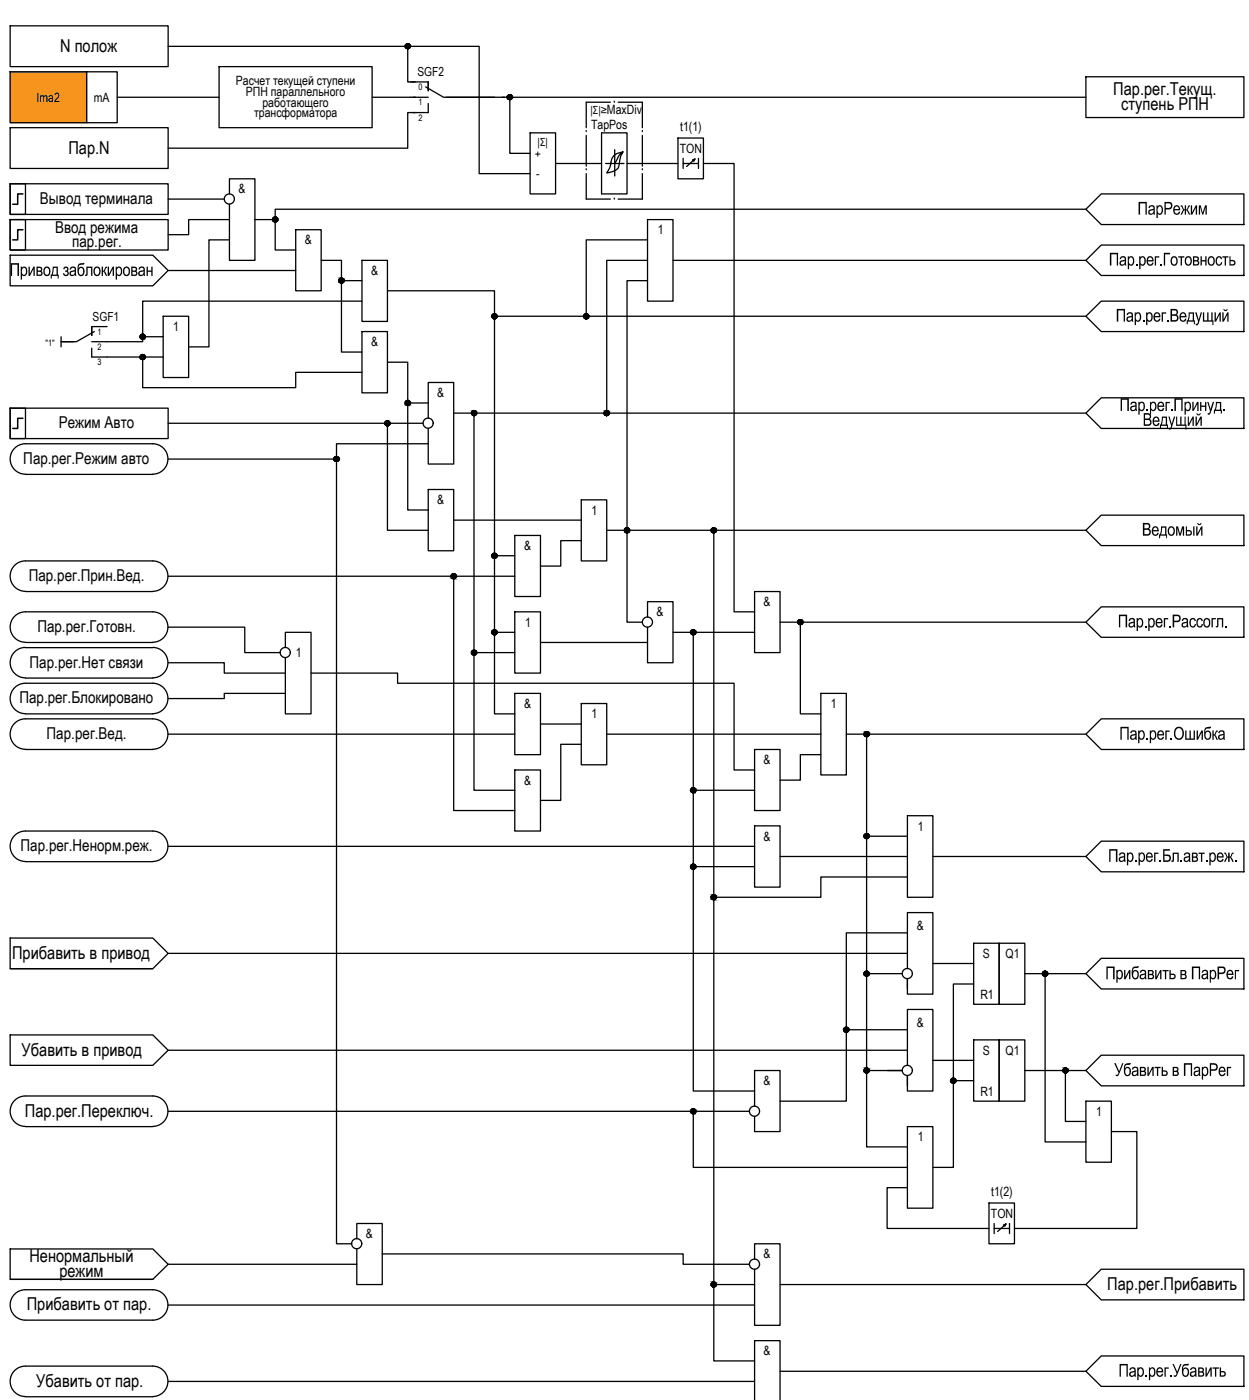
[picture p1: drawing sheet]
<svg xmlns="http://www.w3.org/2000/svg" width="245mm" height="275mm" viewBox="0 0 245 275" stroke-linecap="round" stroke-linejoin="round" font-family="sans-serif">
<defs><g id="words">
<g font-size="3.5">
<text x="11.8" y="10.1">N полож</text>
<text x="218.4" y="18.7">Пар.рег.Текущ.</text>
<text x="219.9" y="21.6">ступень РПН</text>
<text x="13.4" y="30.1">Пар.N</text>
<text x="223.1" y="42.1">ПарРежим</text>
<text x="217.5" y="52.1">Пар</text>
<text x="222.5" y="52.1">.рег .Готовность</text>
<text x="1.9" y="54.1">Привод заблокирован</text>
<text x="218.8" y="63.1">Пар</text>
<text x="223.9" y="63.1">.рег .Ведущий</text>
<text x="219.5" y="80.6">Пар</text>
<text x="224.1" y="83.6">Ведущий</text>
<text x="224.6" y="80.6">.рег .Принуд</text>
<text x="239.7" y="80.6">.</text>
<text x="223.9" y="105.1">Ведомый</text>
<text x="219.2" y="123.1">Пар</text>
<text x="224.3" y="123.1">.рег .Рассогл</text>
<text x="240" y="123.1">.</text>
<text x="219.5" y="145.2">Пар</text>
<text x="224.6" y="145.2">.рег .Ошибка</text>
<text x="217.3" y="169.1">Пар</text>
<text x="222.4" y="169.1">.рег .Бл .авт .реж .</text>
<text x="2.4" y="188.1">Прибавить в привод</text>
<text x="216.7" y="192.1">Прибавить вПарРег</text>
<text x="4.2" y="207.1">Убавить в привод</text>
<text x="218.5" y="211.1">Убавить вПарРег</text>
<text x="4.9" y="219.1">Пар.рег.Переключ.</text>
<text x="5.8" y="247.6">Ненормальный</text>
<text x="11.6" y="250.6">режим</text>
<text x="5.3" y="257.1">Прибавить от пар.</text>
<text x="217.2" y="253.1">Пар.рег.Прибавить</text>
<text x="7.1" y="272.1">Убавить от пар.</text>
<text x="219.4" y="270.1">Пар</text>
<text x="224.4" y="270.1">.рег .Убавить</text>
</g>
<g font-size="3.2">
<text x="7.8" y="40">Вывод терминала</text>
<text x="10.8" y="45.7">Ввод режима</text>
<text x="14.1" y="48.4">пар.рег.</text>
<text x="11.5" y="84">Режим Авто</text>
<text x="4.6" y="91">Пар.рег.Режим авто</text>
<text x="5.6" y="114">Пар.рег.Прин.Вед.</text>
<text x="7.3" y="124">Пар.рег.Готовн.</text>
<text x="5.8" y="131">Пар.рег.Нет связи</text>
<text x="3.8" y="138">Пар.рег.Блокировано</text>
<text x="9.1" y="145">Пар.рег.Вед.</text>
<text x="4" y="167">Пар.рег.Ненорм.реж.</text>
</g>
<g font-size="2.5">
<text x="46.3" y="16.7">Расчет текущей ступени</text>
<text x="7.2" y="20">Ima2</text>
<text x="18.4" y="20">mА</text>
<text x="48.2" y="18.7">РПН параллельного</text>
<text x="49.8" y="23">трансформатора</text>
<text x="51.5" y="20.9">работающего</text>
<text x="119" y="22.3">MaxDiv</text>
<text x="116" y="25.3">TapPos</text>
<text x="133.4" y="30">TON</text>
<text x="133.4" y="25.7">t1(1)</text>
<text x="104.9" y="31">+</text>
<text x="105.2" y="35">-</text>
<text x="46.8" y="38">&amp;</text>
<text x="59.8" y="48">&amp;</text>
<text x="129" y="46">1</text>
<text x="72.8" y="54">&amp;</text>
<text x="34" y="65">1</text>
<text x="72.8" y="68">&amp;</text>
<text x="85.8" y="78">&amp;</text>
<text x="85.8" y="99">&amp;</text>
<text x="116" y="101">1</text>
<text x="102.8" y="107.9">&amp;</text>
<text x="149.8" y="118.9">&amp;</text>
<text x="103" y="123">1</text>
<text x="128.8" y="120.9">&amp;</text>
<text x="58" y="129">1</text>
<text x="102.8" y="139">&amp;</text>
<text x="116" y="141">1</text>
<text x="163" y="139">1</text>
<text x="149.8" y="149.9">&amp;</text>
<text x="102.8" y="154">&amp;</text>
<text x="149.8" y="165">&amp;</text>
<text x="180" y="163">1</text>
<text x="179.8" y="182.4">&amp;</text>
<text x="192.8" y="188">S</text>
<text x="197.2" y="187.9">Q1</text>
<text x="192.3" y="196">R1</text>
<text x="179.8" y="201.5">&amp;</text>
<text x="192.8" y="207">S</text>
<text x="197.2" y="206.9">Q1</text>
<text x="149.8" y="212.9">&amp;</text>
<text x="192.3" y="215">R1</text>
<text x="215" y="218.9">1</text>
<text x="180" y="223.9">1</text>
<text x="194.4" y="239">TON</text>
<text x="194.4" y="234.7">t1(2)</text>
<text x="71.8" y="242.9">&amp;</text>
<text x="149.8" y="246.9">&amp;</text>
<text x="149.8" y="265.9">&amp;</text>
</g>
<g font-size="2.4">
<text x="81.9" y="14.9">SGF2</text>
<text x="18.2" y="62.9">SGF1</text>
</g>
<g font-size="2.2">
<text x="115.8" y="22.3">|Σ|≥</text>
<text x="105.5" y="28.7">|Σ|</text>
</g>
<g font-size="1.7">
<text x="82.1" y="17.7">0</text>
<text x="82.1" y="20.7">1</text>
<text x="82.1" y="23.7">2</text>
<text x="19.1" y="65.7">1</text>
<text x="8.9" y="67.8">&quot;1&quot;</text>
<text x="19.1" y="68.7">2</text>
<text x="19.1" y="71.7">3</text>
</g>
</g></defs>
<!-- layer: 0 -->
<path d="M2 14.1l15 10v-10zM2 14.1l15 10h-15z" fill="#f7941d" stroke="#f7941d" stroke-width=".2"/>
<g fill="none" stroke="#000" stroke-width=".25">
<path d="M2 14.1h15v10h-15zM2 5.1h31v8h-31zM17 14.1h6v10h-6zM23 19.1h20M33 9.1h47v7h1M43 13.1h30v12h-30zM73 19.1h8.5M80 9.1h14v25h10M80.5 16.1h1M84 16.1v1.7M87.5 19.1h125.5M100 19.1v11h4"/>
<path d="M213 15.1h31v8h-31zM2 36.1h3v6h-3zM2 36.1h31v6h-31zM2 25.1h31v8h-31zM33 39.1h11M45 38v-2.9h5v16h-5v-11M81.5 22.1h-1.5v7h-47M84 20.3v1.8M104 26.1h5v11.9h-5zM109 32.1h9M118 26.1h5v11.9h-5zM120.6 29.4v5.1"/>
<path d="M120.6 32.1h1.8M122.2 29.8l-.4 .8-.3 1.6a1.7 1.7 0 0 1-1.7 1.6l-.8 .1 .5-.8 .3-.9a2.29 2.29 0 0 1 2.4-2.4l-.3 .2a2.38 2.38 0 0 0-1 1.4l-.3 .7h-1.8M123 32.1h10M133 27.1h5v8h-5zM134 32.1h3M134 31.1v2M135.8 31.4l.5-.2-1.6 1.5M136.3 31.2l-.2 .5M137 31.1v2M138 32.1h6v87.9h4M2 50.1h28l3 3-3 3h-28zM2 43.1h3v6h-3z"/>
<path d="M2 43.1h31v6h-31zM33 53.1h25M45 43.1h-8v2.9h-4M45 47.1h-4v21h-4M50 43.1h4v6h4M58 45.1h5v12h-5zM63 51.1h4v4h4M67 55.1v14h4M71 51.1h5v12h-5zM71 59.1h-43v7M76 57.1h21v5h116M127 55.1h-4v67h3"/>
<path d="M127 43.1h5v16h-5zM127 51.1h-8v30M127 47.1h-12v15M132 51.1h81M213 41.1l3-3.1h28v6.1h-28zM213 41.1h-159v2M216 48.1h28v6h-28l-3-3zM12 67h2.5M12 66.1v2M18 64.1v1.7M18 68.3v1.8M21 70.1h11"/>
<path d="M28 70.1v6h30v-3h13M32 62.1h5v12h-5zM32 66.1h-4v.9h-7M71 65.1h5v12h-5zM76 71.1h4v8h4M80 79.1v21h4M97 62.1v46.9h4M213 62.1l3-3h28v6h-28zM216 78.1h28v6h-28l-3-3zM2 80.1h3v6h-3zM2 80.1h31v6h-31zM5 87.1a2.98 2.98 0 0 0-3 3 2.98 2.98 0 0 0 3 2.9"/>
<path d="M5 87.1h25a2.98 2.98 0 0 1 2.9 3 2.98 2.98 0 0 1-2.9 2.9M5 93.1h25M33 83h50M66 90.1v153.9h3M76 83v21h8M84 82.1v-7.1h5v16h-5v-6.9M84 96h5v12.1h-5zM84 87.1h-18v3h-33M89 81.1h124M93 81.1v46.9h8M114 98.1h5v12h-5zM5 110.1a2.98 2.98 0 0 0-3 2.9 2.98 2.98 0 0 0 3 3"/>
<path d="M5 110.1h25a2.98 2.98 0 0 1 2.9 2.9 2.98 2.98 0 0 1-2.9 3M5 116.1h25M33 113.1h68M89 113.1v45.9h12M89 102.1h25M97 109v15.1h4M101 105.1h5v11.9h-5zM114 106.1h-4v5h-4M119 104h21v148h8M140 104h73M148 116.1h5v11.9h-5zM213 104l3-2.9h28v6h-28z"/>
<path d="M216 119.1h28v5.9h-28l-3-2.9zM5 120a2.98 2.98 0 0 0-3 3 2.98 2.98 0 0 0 3 3M5 127a2.98 2.98 0 0 0-3 3 2.98 2.98 0 0 0 3 3M5 134.1a2.98 2.98 0 0 0-3 2.9 2.98 2.98 0 0 0 3 3M5 120h25a2.98 2.98 0 0 1 2.9 3 2.98 2.98 0 0 1-2.9 3M5 134.1h25a2.98 2.98 0 0 1 2.9 2.9 2.98 2.98 0 0 1-2.9 3M5 126.1h25M5 127.1h25M30 127a2.98 2.98 0 0 1 2.9 3 2.98 2.98 0 0 1-2.9 3h-25M33 130h11v2.1h12M33 123.1h15v4.9h7M56 127.1v-3h5v16h-5v-11"/>
<path d="M56 136h-12v1.1h-11M61 132.1h17v2h66v17h4M93 128v27.1h8M97 124.1v16h4M101 120h5v12.1h-5zM101 136h5v12.1h-5zM106 126.1h21M114 138h5v12.1h-5zM127 121.1v-3h5v11.9h-5v-6.9M132 124.1h4v45.9M136 124.1h12M153 122.1h4v18h4"/>
<path d="M157 122.1h56M161 136h5v16.1h-5zM5 141a2.98 2.98 0 0 0-3 3 2.98 2.98 0 0 0 3 3M5 141h25a2.98 2.98 0 0 1 2.9 3 2.98 2.98 0 0 1-2.9 3M5 147.1h25M5 140.1h25M33 144.1h68M101 151.1h5v12h-5zM106 142.1h8M114 146h-4v11h-4M119 144.1h42M136 155.1h12"/>
<path d="M148 147.1h5v11.9h-5zM161 148.1h-4v5h-4M166 144.1h47M170 144.1v20h8M213 144.1l3-3.1h28v6.1h-28zM5 163.1a2.98 2.98 0 0 0-3 2.9 2.98 2.98 0 0 0 3 3M5 163.1h25a2.98 2.98 0 0 1 2.9 2.9 2.98 2.98 0 0 1-2.9 3M5 169.1h25M33 166.1h115M136 170v44.1h12M136 170h12M148 162h5v12.1h-5z"/>
<path d="M153 168.1h25M170 164.1v26.9h7M178 160.1h5v16h-5zM178 172.1h-17v4h-21M183 168.1h30M216 165h28v6.1h-28l-3-3zM2 184.1h28l3 3-3 3h-28zM2 190.1h28M33 187.1h145M170 191v19h7h-3M178 183h-12v33.1h-13M178 190.1v-11h5v16h-5v-3v1.9"/>
<path d="M183 189.1h8M191 185.1h5v12h-5zM191 193.1h-4v36h-4M196 185.1h5v12h-5zM201 191h12M205 191v33.1h8M216 188h28v6h-28l-3-3zM2 203.1h28l3 3-3 2.9h-28zM5 215a2.98 2.98 0 0 0-3 3 2.98 2.98 0 0 0 3 3M5 215h25a2.98 2.98 0 0 1 2.9 3 2.98 2.98 0 0 1-2.9 3M33 206.1h145M33 218h114"/>
<path d="M136 218v11.1h42M148 217v-7h5v12h-5v-2.9M166 202h12M170 210v15h8M178 209v-10.9h5v16h-5v-3v2M183 208.1h8M187 212h4M191 204h5v12.1h-5zM196 204h5v12.1h-5zM201 210h12M209 210v10h4M213 216.1h5v11.9h-5z"/>
<path d="M216 207h28v6.1h-28l-3-3.1zM5 221.1h25M178 221.1h5v16h-5zM178 233h-4v8h20M194 236h5v8h-5zM218 222h5v19h-24M2 245.1h28l3 3-3 2.9h-28zM2 251h28M5 253.1a2.98 2.98 0 0 0-3 2.9 2.98 2.98 0 0 0 3 3M5 253.1h25a2.98 2.98 0 0 1 2.9 2.9 2.98 2.98 0 0 1-2.9 3h-25M33 248.1h37M33 256.1h115"/>
<path d="M70 243.1v-3h5v11.9h-5v-6.9M75 246h59v2.1h13M140 252v15h8M148 247v-3h5v16h-5v-11M153 252h60M195 240.1v2M195 241h3M196.8 240.4l.5-.3-1.6 1.5M197.3 240.1l-.2 .5M198 240.1v2M213 252l3-3h28v6h-28zM5 268a2.98 2.98 0 0 0-3 3 2.98 2.98 0 0 0 3 3"/>
<path d="M5 268h25a2.98 2.98 0 0 1 2.9 3 2.98 2.98 0 0 1-2.9 3M5 274.1h25M33 271.1h115M148 274.7v-11.7h5v11.7M153 269.1h60M216 266.1h28v5.9h-28l-3-2.9z"/>
<circle cx="79.9" cy="9.1" r=".49"/>
<circle cx="100" cy="19.1" r=".49"/>
<circle cx="45" cy="39" r=".99"/>
<circle cx="54" cy="43.1" r=".49"/>
<circle cx="67" cy="55" r=".49"/>
<circle cx="28" cy="70" r=".49"/>
<circle cx="28" cy="66.1" r=".49"/>
<circle cx="79.9" cy="79" r=".49"/>
<circle cx="97" cy="62" r=".49"/>
<circle cx="115" cy="62" r=".49"/>
<circle cx="66" cy="90.1" r=".49"/>
<circle cx="76" cy="83" r=".49"/>
<circle cx="84" cy="83" r=".99"/>
<circle cx="92.9" cy="81" r=".49"/>
<circle cx="119" cy="81" r=".49"/>
<circle cx="89" cy="113" r=".49"/>
<circle cx="97" cy="109" r=".49"/>
<circle cx="123" cy="104" r=".49"/>
<circle cx="140" cy="104" r=".49"/>
<circle cx="55.9" cy="128" r=".99"/>
<circle cx="92.9" cy="128" r=".49"/>
<circle cx="97" cy="124" r=".49"/>
<circle cx="127" cy="122.1" r=".99"/>
<circle cx="136" cy="124" r=".49"/>
<circle cx="157" cy="122.1" r=".49"/>
<circle cx="136" cy="155" r=".49"/>
<circle cx="169.9" cy="144" r=".49"/>
<circle cx="136" cy="170" r=".49"/>
<circle cx="140" cy="176" r=".49"/>
<circle cx="169.9" cy="164.1" r=".49"/>
<circle cx="169.9" cy="191" r=".49"/>
<circle cx="177.9" cy="191" r=".99"/>
<circle cx="205" cy="191" r=".49"/>
<circle cx="136" cy="218" r=".49"/>
<circle cx="148" cy="218" r=".99"/>
<circle cx="166" cy="202" r=".49"/>
<circle cx="169.9" cy="210" r=".49"/>
<circle cx="177.9" cy="210" r=".99"/>
<circle cx="187" cy="212" r=".49"/>
<circle cx="208.9" cy="210" r=".49"/>
<circle cx="70" cy="244" r=".99"/>
<circle cx="140" cy="252" r=".49"/>
<circle cx="148" cy="248" r=".99"/>
</g>
<g fill="none" stroke="#000" stroke-width=".25">
<path d="M81 16.1h3v1.7M81 19.1h3M83.5 17.1l3.5 2h10M81 22.1h3M115 33.3h.1M115 25.8h.1M115 26.6v6M115 34.1v5h4.7M119.7 20.1h-4.7v5M120.5 20.1h.1M120.5 39.1h.1M121.2 20.1h4.8v5"/>
<path d="M126 33.3h.1M126 25.8h.1M126 26.6v6M126 34.1v5h-4.8M18 67h3M18 70.1h3M18.5 65.1l-3.5 1.9h-3M21 64.1h-3v1.7"/>
</g>
<!-- layer: 0 -->
<g fill="#000" stroke="#000" stroke-width=".2">
<path d="M79.9 9.6h.2zM79.9 8.6h.2zM99.7 19.5h.6zM99.9 19.5h.2zM99.9 18.6h.1zM53.9 43.6h.2zM53.9 42.6h.2zM66.9 55.6h.2zM66.9 54.6h.2zM27.6 70.4h.8zM27.9 66.5h.2zM27.9 65.6h.1z"/>
<path d="M27.9 69.6h.1zM79.9 79.5h.2zM79.9 78.6h.2zM96.6 62.4h.7zM96.9 62.6h.2zM96.9 61.6h.1zM114.9 61.6h.1zM65.7 90.5h.6zM65.7 90.5h.5zM65.8 89.6h.4zM65.9 90.5h.2zM65.9 89.6h.1z"/>
<path d="M75.6 83.4h.7zM75.9 83.6h.2zM75.9 82.6h.1zM92.9 81.6h.2zM92.9 80.6h.1zM118.9 81.6h.2zM118.9 80.6h.1zM88.9 113.5h.2zM88.9 112.6h.1zM96.6 109.4h.7zM96.6 108.7h.7zM96.9 109.5h.2z"/>
<path d="M96.9 108.6h.1zM122.9 103.6h.1zM139.7 104.5h.5zM139.8 103.6h.4zM139.9 104.6h.2zM139.9 103.6h.1zM92.9 128.6h.2zM92.9 127.6h.1zM96.9 124.5h.2zM96.9 123.6h.1zM135.6 123.7h.8zM135.9 123.6h.1z"/>
<path d="M156.9 122.5h.2zM156.9 121.6h.2zM135.9 155.5h.2zM135.9 154.5h.1zM169.9 144.6h.2zM169.9 143.5h.2zM135.6 170.4h.8zM135.9 169.6l.1-.1zM139.9 176.5h.2zM139.9 175.5h.1zM169.9 164.5h.2zM169.9 163.6h.2z"/>
<path d="M169.6 191.4h.8zM169.9 191.5h.2zM169.9 190.6h.2zM204.6 191.4h.8zM204.9 191.5h.2zM204.9 190.6l.1-.1zM135.9 218.5h.2zM135.9 217.5h.1zM165.5 202.3h.9zM165.9 201.6h.2zM165.9 202.6h.2zM165.9 201.5h.1z"/>
<path d="M169.9 210.6h.2zM169.9 209.5h.2zM186.7 211.7h.6zM186.9 212.5h.2zM186.9 211.6h.1zM208.9 210.6h.2zM208.9 209.5h.1zM139.9 252.6h.2zM139.9 251.5h.1z"/>
<path d="M79.9 9.6h.2zM79.9 9.6h.2z"/>
<path d="M79.9 8.6h.2zM79.9 8.6h.2z"/>
<path d="M79.9 8.6h.2zM79.8 8.6h.3z"/>
<path d="M79.8 8.6h.4zM79.8 8.6h.4z"/>
<path d="M79.8 9.6h.3zM79.8 9.6h.3z"/>
<path d="M79.8 8.6h.4zM79.7 8.6h.5z"/>
<path d="M79.8 9.5h.4zM79.8 9.5l.3 .1z"/>
<path d="M79.7 8.6l.6 .1zM79.7 8.6l.6 .1z"/>
<path d="M79.7 9.5h.5zM79.7 9.5h.5z"/>
<path d="M79.7 8.7h.6zM79.7 8.7h.6z"/>
<path d="M79.7 9.5h.6zM79.7 9.5h.5z"/>
<path d="M79.7 8.7h.6zM79.6 8.7h.7z"/>
<path d="M79.7 9.4h.6zM79.7 9.4l.6 .1z"/>
<path d="M79.6 8.7l.8 .1zM79.6 8.7l.8 .1z"/>
<path d="M79.6 9.4h.7zM79.6 9.4h.7z"/>
<path d="M79.6 8.8h.8zM79.6 8.8h.8z"/>
<path d="M79.6 8.8h.8zM79.6 8.8h.8z"/>
<path d="M79.6 9.3l.8 .1zM79.6 9.3l.8 .1z"/>
<path d="M79.6 9.4h.8zM79.6 9.4h.7z"/>
<path d="M79.5 8.8l.9 .1zM79.5 8.8l.9 .1z"/>
<path d="M79.5 8.9h1zM79.5 8.9h1z"/>
<path d="M79.5 9.3h.9zM79.5 9.3h.9z"/>
<path d="M79.5 9.3h.9zM79.5 9.3h.9z"/>
<path d="M79.5 8.9l1 .1zM79.5 8.9l1 .1z"/>
<path d="M79.5 9h1zM79.5 9h1z"/>
<path d="M79.5 9l1 .1zM79.5 9l1 .1z"/>
<path d="M79.5 9.1h1zM79.5 9.1h1z"/>
<path d="M79.5 9.1l1 .1zM79.5 9.1l1 .1z"/>
<path d="M79.5 9.2h1zM79.5 9.2h1z"/>
<path d="M79.5 9.2h1zM79.5 9.2l.9 .1z"/>
<path d="M99.9 19.5h.1zM99.9 19.5h.1z"/>
<path d="M99.9 18.6h.2zM99.9 18.6h.2z"/>
<path d="M99.9 18.6h.3zM99.9 18.6h.3z"/>
<path d="M99.8 18.6h.4zM99.8 18.6h.4z"/>
<path d="M99.8 19.5h.4zM99.8 19.5h.3z"/>
<path d="M99.8 18.6h.4zM99.7 18.6h.5z"/>
<path d="M99.8 19.5h.4zM99.8 19.5h.4z"/>
<path d="M99.7 18.6l.6 .1zM99.7 18.6l.6 .1z"/>
<path d="M99.7 19.5h.5zM99.7 19.5h.5z"/>
<path d="M99.7 18.7h.6zM99.7 18.7h.6z"/>
<path d="M99.7 18.7h.6zM99.6 18.7h.7z"/>
<path d="M99.7 19.5h.6zM99.7 19.5h.5z"/>
<path d="M99.6 19.4h.7zM99.6 19.4l.7 .1zM99.7 19.5h.6z"/>
<path d="M99.6 18.7h.8zM99.6 18.7h.8z"/>
<path d="M99.6 18.7l.8 .1zM99.6 18.7l.8 .1z"/>
<path d="M99.6 19.4h.8zM99.6 19.4h.7z"/>
<path d="M99.6 18.8h.8zM99.6 18.8h.8z"/>
<path d="M99.5 18.8l1 .1zM99.5 18.8l1 .1z"/>
<path d="M99.5 19.3h.9zM99.5 19.3h.9z"/>
<path d="M99.6 19.3h.8zM99.6 19.3l.8 .1z"/>
<path d="M99.5 18.9h1zM99.5 18.9h1z"/>
<path d="M99.5 18.9l1 .1zM99.5 18.9l1 .1z"/>
<path d="M99.5 19h1zM99.5 19h1z"/>
<path d="M99.5 19.2h1zM99.5 19.2h1z"/>
<path d="M99.5 19.2l1 .1zM99.5 19.2l1 .1z"/>
<path d="M99.5 19.3h1zM99.5 19.3h.9z"/>
<path d="M99.5 19l1 .1zM99.5 19l1 .1z"/>
<path d="M99.5 19.1h1zM99.5 19.1h1z"/>
<path d="M99.5 19.1h1zM99.5 19.1l1 .1z"/>
<path d="M53.9 43.6h.2zM53.9 43.6h.2z"/>
<path d="M53.9 42.6h.2zM53.9 42.6h.2z"/>
<path d="M53.9 42.6h.2zM53.8 42.6h.3z"/>
<path d="M53.8 42.6h.4zM53.8 42.6h.4z"/>
<path d="M53.8 43.6h.3zM53.8 43.6h.3z"/>
<path d="M53.8 42.6h.4zM53.7 42.6h.5z"/>
<path d="M53.8 43.5h.4zM53.8 43.5l.3 .1z"/>
<path d="M53.7 42.6l.6 .1zM53.7 42.6l.6 .1z"/>
<path d="M53.7 43.5h.5zM53.7 43.5h.5z"/>
<path d="M53.7 42.7h.6zM53.7 42.7h.6z"/>
<path d="M53.7 43.5h.6zM53.7 43.5h.6z"/>
<path d="M53.7 43.5h.6zM53.7 43.5h.5z"/>
<path d="M53.7 42.7h.7zM53.6 42.7h.8z"/>
<path d="M53.6 42.7h.8zM53.6 42.7h.8z"/>
<path d="M53.6 42.7l.8 .1zM53.6 42.7l.8 .1z"/>
<path d="M53.6 43.4h.8zM53.6 43.4h.8z"/>
<path d="M53.6 43.4h.8zM53.6 43.4l.7 .1z"/>
<path d="M53.6 42.8h.8zM53.6 42.8h.8z"/>
<path d="M53.6 43.3h.8zM53.6 43.3l.8 .1z"/>
<path d="M53.6 42.8l.8 .1zM53.6 42.8l.8 .1z"/>
<path d="M53.5 42.9h1zM53.5 42.9h1z"/>
<path d="M53.5 43.3h.9zM53.5 43.3h.9z"/>
<path d="M53.6 43.3h.8zM53.6 43.3h.8z"/>
<path d="M53.5 42.9l1 .1zM53.5 42.9l1 .1z"/>
<path d="M53.5 43h1zM53.5 43h1z"/>
<path d="M53.5 43l1 .1zM53.5 43l1 .1z"/>
<path d="M53.5 43.1h1zM53.5 43.1h1z"/>
<path d="M53.5 43.1l1 .1zM53.5 43.1l1 .1z"/>
<path d="M53.5 43.2h1zM53.5 43.2h1z"/>
<path d="M53.5 43.2h1zM53.5 43.2l.9 .1z"/>
<path d="M66.9 55.6h.2zM66.9 55.6h.2z"/>
<path d="M66.9 54.6h.2zM66.9 54.6h.2z"/>
<path d="M66.9 54.6h.2zM66.8 54.6h.3z"/>
<path d="M66.8 55.5h.3zM66.8 55.5h.4z"/>
<path d="M66.8 55.5h.3zM66.8 55.5l.3 .1z"/>
<path d="M66.8 54.6h.4zM66.8 54.6h.4z"/>
<path d="M66.8 54.6h.4zM66.7 54.6h.5z"/>
<path d="M66.7 55.5h.5zM66.7 55.5h.6z"/>
<path d="M66.7 55.5h.5zM66.7 55.5h.5z"/>
<path d="M66.7 54.6h.6zM66.7 54.6h.6z"/>
<path d="M66.7 54.6l.6 .1zM66.7 54.6l.6 .1z"/>
<path d="M66.7 54.7h.7zM66.7 54.7h.7z"/>
<path d="M66.7 55.4h.6zM66.7 55.4l.6 .1z"/>
<path d="M66.6 54.7l.8 .1zM66.6 54.8h.8z"/>
<path d="M66.6 55.4h.8zM66.6 55.4h.7z"/>
<path d="M66.6 54.8h.8zM66.6 54.8h.8z"/>
<path d="M66.5 54.8l.9 .1zM66.5 54.8l.9 .1z"/>
<path d="M66.5 55.3l.9 .1zM66.5 55.3l.9 .1z"/>
<path d="M66.6 55.4h.8zM66.6 55.4h.8z"/>
<path d="M66.5 54.9h.9zM66.5 54.9h.9z"/>
<path d="M66.5 54.9h1zM66.5 54.9h1z"/>
<path d="M66.5 55.2l.9 .1zM66.5 55.2l.9 .1z"/>
<path d="M66.5 55.3h.9zM66.5 55.3h.9z"/>
<path d="M66.5 54.9l1 .1zM66.5 54.9l1 .1z"/>
<path d="M66.5 55h1zM66.5 55h1z"/>
<path d="M66.5 55l1 .1zM66.5 55l1 .1z"/>
<path d="M66.5 55.1h1zM66.5 55.1h1z"/>
<path d="M66.5 55.1l1 .1zM66.5 55.1l1 .1z"/>
<path d="M66.5 55.2h1zM66.5 55.2h1z"/>
<path d="M66.5 55.2h1zM66.5 55.2h.9z"/>
<path d="M27.9 70.6h.1zM27.9 70.6h.1zM27.9 70.6h.2z"/>
<path d="M27.9 66.6h.1zM27.9 66.5l.1 .1z"/>
<path d="M27.9 65.6h.2zM27.9 65.6h.2z"/>
<path d="M27.9 65.6h.3zM27.8 65.6h.4z"/>
<path d="M27.9 69.6h.2zM27.9 69.6h.2z"/>
<path d="M27.9 69.6h.3zM27.8 69.6h.4z"/>
<path d="M27.8 65.6h.4zM27.8 65.6h.4z"/>
<path d="M27.8 66.5h.4zM27.8 66.5h.3z"/>
<path d="M27.8 69.6h.4zM27.8 69.6h.4z"/>
<path d="M27.8 70.5h.4zM27.8 70.5l.3 .1z"/>
<path d="M27.8 65.6h.4zM27.8 65.6h.4z"/>
<path d="M27.8 66.5h.4zM27.8 66.5h.4z"/>
<path d="M27.8 69.6h.4zM27.7 69.6h.5z"/>
<path d="M27.8 70.5h.4zM27.8 70.5h.4z"/>
<path d="M27.7 65.6h.6zM27.7 65.6h.6z"/>
<path d="M27.7 66.5h.5zM27.7 66.5h.5z"/>
<path d="M27.7 69.6l.6 .1zM27.7 69.6l.6 .1z"/>
<path d="M27.7 70.5h.5zM27.7 70.5h.5z"/>
<path d="M27.7 65.6l.6 .1zM27.7 65.6l.6 .1z"/>
<path d="M27.7 66.5h.6zM27.7 66.5h.5z"/>
<path d="M27.7 69.7h.6zM27.6 69.7h.7z"/>
<path d="M27.7 70.5h.6zM27.7 70.5h.5z"/>
<path d="M27.6 65.7h.8zM27.6 65.7h.8z"/>
<path d="M27.6 66.5h.7zM27.6 66.5h.7z"/>
<path d="M27.6 69.7h.8zM27.6 69.7h.8z"/>
<path d="M27.6 70.4h.7zM27.6 70.4l.7 .1z"/>
<path d="M27.6 65.7l.8 .1zM27.6 65.7l.8 .1z"/>
<path d="M27.6 65.8h.8zM27.6 65.8h.8z"/>
<path d="M27.6 66.4h.8zM27.6 66.4h.8z"/>
<path d="M27.6 66.4h.8zM27.6 66.4l.7 .1z"/>
<path d="M27.6 69.7l.8 .1zM27.6 69.7l.8 .1z"/>
<path d="M27.6 69.8h.8zM27.6 69.8h.8z"/>
<path d="M27.6 70.4h.8zM27.6 70.4h.7z"/>
<path d="M27.6 65.8h.8zM27.6 65.8h.8z"/>
<path d="M27.6 66.3h.8zM27.6 66.3l.8 .1z"/>
<path d="M27.6 69.8h.8zM27.6 69.8h.8z"/>
<path d="M27.6 70.3h.8zM27.6 70.3l.8 .1zM27.6 70.4h.8z"/>
<path d="M27.6 65.8l.8 .1zM27.6 65.8l.8 .1z"/>
<path d="M27.5 65.9h.9zM27.5 65.9h.9z"/>
<path d="M27.5 65.9l1 .1zM27.5 65.9l1 .1z"/>
<path d="M27.5 66.2h.9zM27.5 66.2h.9z"/>
<path d="M27.5 66.2l.9 .1zM27.5 66.2l.9 .1z"/>
<path d="M27.6 66.3h.8zM27.6 66.3h.8z"/>
<path d="M27.6 69.8l.8 .1zM27.6 69.8l.8 .1z"/>
<path d="M27.5 69.9h.9zM27.5 69.9h.9z"/>
<path d="M27.5 69.9l1 .1zM27.5 69.9l1 .1z"/>
<path d="M27.5 70.2l.9 .1zM27.5 70.2l.9 .1z"/>
<path d="M27.5 70.3h.9zM27.5 70.3h.9z"/>
<path d="M27.6 70.3h.8zM27.6 70.3h.8z"/>
<path d="M27.5 66h1zM27.5 66h1z"/>
<path d="M27.5 66l1 .1zM27.5 66l1 .1z"/>
<path d="M27.5 66.1h1zM27.5 66.1h1z"/>
<path d="M27.5 66.1l1 .1zM27.5 66.1l1 .1z"/>
<path d="M27.5 66.2h1zM27.5 66.2h.9z"/>
<path d="M27.5 70h1zM27.5 70h1z"/>
<path d="M27.5 70l1 .1zM27.5 70l1 .1z"/>
<path d="M27.5 70.1h1zM27.5 70.1h1z"/>
<path d="M27.5 70.1l1 .1zM27.5 70.1l1 .1z"/>
<path d="M27.5 70.2h1zM27.5 70.2h.9z"/>
<path d="M79.9 79.5l.2 .1zM79.9 79.6h.2z"/>
<path d="M79.9 78.6h.2zM79.9 78.6h.2z"/>
<path d="M79.9 78.6h.2zM79.9 78.6h.2z"/>
<path d="M79.8 78.6h.4zM79.8 78.6h.4z"/>
<path d="M79.8 79.5h.3zM79.8 79.5h.3z"/>
<path d="M79.8 78.6h.4zM79.7 78.6h.5z"/>
<path d="M79.8 79.5h.4zM79.8 79.5h.3z"/>
<path d="M79.7 79.5h.5zM79.7 79.5h.6z"/>
<path d="M79.7 79.5h.5zM79.7 79.5h.5z"/>
<path d="M79.7 78.6h.6zM79.7 78.6h.6z"/>
<path d="M79.7 78.6l.6 .1zM79.7 78.6l.6 .1z"/>
<path d="M79.7 78.7h.6zM79.7 78.7h.6z"/>
<path d="M79.7 79.5h.6zM79.7 79.5h.6z"/>
<path d="M79.6 78.7l.8 .1zM79.6 78.7l.8 .1z"/>
<path d="M79.6 79.4h.7zM79.6 79.4l.7 .1z"/>
<path d="M79.6 78.8h.8zM79.6 78.8h.8z"/>
<path d="M79.6 78.8h.8zM79.5 78.8h.9z"/>
<path d="M79.6 79.3l.8 .1zM79.6 79.3l.8 .1z"/>
<path d="M79.6 79.4h.8zM79.6 79.4h.7z"/>
<path d="M79.5 78.8l.9 .1zM79.5 78.8l.9 .1z"/>
<path d="M79.5 78.9h1zM79.5 78.9h1z"/>
<path d="M79.5 79.2l.9 .1zM79.5 79.2l.9 .1z"/>
<path d="M79.5 79.3h.9zM79.5 79.3h.9z"/>
<path d="M79.5 78.9l1 .1zM79.5 78.9l1 .1z"/>
<path d="M79.5 79h1zM79.5 79h1z"/>
<path d="M79.5 79l1 .1zM79.5 79l1 .1z"/>
<path d="M79.5 79.1h1zM79.5 79.1h1z"/>
<path d="M79.5 79.1l1 .1zM79.5 79.1l1 .1z"/>
<path d="M79.5 79.2h1zM79.5 79.2h1z"/>
<path d="M79.5 79.2h1zM79.5 79.2h.9z"/>
<path d="M96.9 61.6h.2zM96.9 61.6h.2z"/>
<path d="M96.9 62.6h.1zM96.9 62.6h.1z"/>
<path d="M96.9 61.6h.3zM96.8 61.6h.4z"/>
<path d="M96.8 61.6h.4zM96.8 61.6h.4z"/>
<path d="M96.8 62.6h.4zM96.8 62.6h.3z"/>
<path d="M96.8 61.6h.4zM96.7 61.6h.5z"/>
<path d="M96.8 62.5h.4zM96.8 62.5l.4 .1z"/>
<path d="M96.7 61.6l.6 .1zM96.7 61.6l.6 .1z"/>
<path d="M96.7 62.5h.5zM96.7 62.5h.5z"/>
<path d="M96.7 61.7h.6zM96.6 61.7h.7z"/>
<path d="M96.7 62.5h.6zM96.7 62.5h.5z"/>
<path d="M96.6 61.7h.7zM96.6 61.7h.7z"/>
<path d="M96.6 61.7l.8 .1zM96.6 61.7l.8 .1z"/>
<path d="M96.6 62.4h.7zM96.6 62.4l.7 .1z"/>
<path d="M96.6 61.8h.8zM96.6 61.8h.8z"/>
<path d="M96.6 62.4h.8zM96.6 62.4h.7zM96.6 62.4h.7z"/>
<path d="M96.6 61.8h.8zM96.6 61.8h.8z"/>
<path d="M96.5 61.8l1 .1zM96.5 61.8l1 .1z"/>
<path d="M96.5 62.3h.9zM96.5 62.3h.9z"/>
<path d="M96.6 62.3h.8zM96.6 62.3l.8 .1z"/>
<path d="M96.5 61.9h1zM96.5 61.9h1z"/>
<path d="M96.5 61.9l1 .1zM96.5 61.9l1 .1z"/>
<path d="M96.5 62.2l1 .1zM96.5 62.2l1 .1z"/>
<path d="M96.5 62.3h1zM96.5 62.3h.9z"/>
<path d="M96.5 62h1zM96.5 62h1z"/>
<path d="M96.5 62l1 .1zM96.5 62l1 .1z"/>
<path d="M96.5 62.1h1zM96.5 62.1h1z"/>
<path d="M96.5 62.1l1 .1zM96.5 62.1l1 .1z"/>
<path d="M96.5 62.2h1zM96.5 62.2h1z"/>
<path d="M114.9 62.6h.1zM114.9 62.6h.1zM114.9 62.6h.2z"/>
<path d="M114.9 61.6h.2zM114.9 61.6h.2z"/>
<path d="M114.9 61.6h.2zM114.8 61.6h.3z"/>
<path d="M114.8 61.6h.4zM114.8 61.6h.4z"/>
<path d="M114.8 62.6h.3zM114.8 62.6h.3z"/>
<path d="M114.8 61.6h.4zM114.7 61.6h.5z"/>
<path d="M114.8 62.5h.4zM114.8 62.5l.3 .1z"/>
<path d="M114.7 61.6l.6 .1zM114.7 61.6l.6 .1z"/>
<path d="M114.7 62.5h.5zM114.7 62.5h.5z"/>
<path d="M114.7 61.7h.6zM114.6 61.7h.7z"/>
<path d="M114.7 62.5h.6zM114.7 62.5h.5z"/>
<path d="M114.6 61.7h.8zM114.6 61.7h.8z"/>
<path d="M114.6 62.4h.7zM114.6 62.4h.8z"/>
<path d="M114.6 62.4h.7zM114.6 62.4l.7 .1z"/>
<path d="M114.6 61.7l.8 .1zM114.6 61.7l.8 .1z"/>
<path d="M114.6 61.8h.8zM114.6 61.8h.8z"/>
<path d="M114.6 62.4h.8zM114.6 62.4h.8z"/>
<path d="M114.6 61.8h.8zM114.6 61.8h.8z"/>
<path d="M114.6 62.3h.8zM114.6 62.3l.8 .1z"/>
<path d="M114.6 61.8l.8 .1zM114.6 61.8l.8 .1z"/>
<path d="M114.5 61.9h.9zM114.5 61.9h.9z"/>
<path d="M114.5 61.9l1 .1zM114.5 61.9l1 .1z"/>
<path d="M114.5 62.2l.9 .1zM114.5 62.2l.9 .1z"/>
<path d="M114.5 62.3h.9zM114.5 62.3h.9z"/>
<path d="M114.6 62.3h.8zM114.6 62.3h.8z"/>
<path d="M114.5 62h1zM114.5 62h1z"/>
<path d="M114.5 62l1 .1zM114.5 62l1 .1z"/>
<path d="M114.5 62.1h1zM114.5 62.1h1z"/>
<path d="M114.5 62.1l1 .1zM114.5 62.1l1 .1z"/>
<path d="M114.5 62.2h1zM114.5 62.2h.9z"/>
<path d="M65.9 90.5h.1zM65.9 90.5h.1z"/>
<path d="M65.9 89.6h.2zM65.9 89.6h.2z"/>
<path d="M65.9 89.6h.2zM65.9 89.6h.2z"/>
<path d="M65.8 89.6h.4zM65.8 89.6h.4zM65.7 89.6h.5z"/>
<path d="M65.8 90.5h.3zM65.8 90.5h.3z"/>
<path d="M65.7 89.6l.6 .1zM65.7 89.6l.6 .1z"/>
<path d="M65.8 90.5h.4zM65.8 90.5h.3z"/>
<path d="M65.7 89.7h.6zM65.7 89.7h.6z"/>
<path d="M65.7 89.7h.6zM65.7 89.7h.6z"/>
<path d="M65.7 90.5h.6zM65.7 90.5h.5zM65.7 90.5h.5z"/>
<path d="M65.6 89.7h.8zM65.6 89.7h.8z"/>
<path d="M65.6 90.4h.7zM65.6 90.4l.7 .1zM65.7 90.5h.6z"/>
<path d="M65.6 89.7l.8 .1zM65.6 89.7l.8 .1z"/>
<path d="M65.6 90.4h.8zM65.6 90.4h.7z"/>
<path d="M65.6 89.8h.8zM65.6 89.8h.8z"/>
<path d="M65.5 89.8l1 .1zM65.5 89.8l1 .1z"/>
<path d="M65.5 90.3h.9zM65.5 90.3h.9z"/>
<path d="M65.6 90.3h.8zM65.6 90.3l.8 .1z"/>
<path d="M65.5 89.9h1zM65.5 89.9h1z"/>
<path d="M65.5 89.9h1zM65.5 89.9h1z"/>
<path d="M65.5 89.9l1 .1zM65.5 89.9l1 .1z"/>
<path d="M65.5 90l1 .1zM65.5 90l1 .1z"/>
<path d="M65.5 90.1l1 .1zM65.5 90.1l1 .1z"/>
<path d="M65.5 90.2h1zM65.5 90.2h1z"/>
<path d="M65.5 90.2h1zM65.5 90.2h1z"/>
<path d="M65.5 90.2h1zM65.5 90.2l.9 .1z"/>
<path d="M65.5 90.1h1zM65.5 90.1h1z"/>
<path d="M75.9 83.6h.1zM75.9 83.6h.1z"/>
<path d="M75.9 82.6h.2zM75.9 82.6h.2z"/>
<path d="M75.9 82.6h.3zM75.8 82.6h.4z"/>
<path d="M75.8 82.6h.4zM75.8 82.6h.4z"/>
<path d="M75.8 83.6h.4zM75.8 83.6h.3z"/>
<path d="M75.8 82.6h.4zM75.7 82.6h.5z"/>
<path d="M75.8 83.5h.4zM75.8 83.5l.4 .1z"/>
<path d="M75.7 82.6l.6 .1zM75.7 82.6l.6 .1z"/>
<path d="M75.7 83.5h.5zM75.7 83.5h.5z"/>
<path d="M75.7 82.7h.6zM75.7 82.7h.6z"/>
<path d="M75.7 83.5h.6zM75.7 83.5h.5z"/>
<path d="M75.7 82.7h.6zM75.7 82.7h.6z"/>
<path d="M75.6 82.7l.8 .1zM75.6 82.7l.8 .1z"/>
<path d="M75.7 83.4h.6zM75.7 83.4l.6 .1z"/>
<path d="M75.6 82.8h.8zM75.6 82.8h.8z"/>
<path d="M75.6 83.4h.8zM75.6 83.4h.7zM75.6 83.4h.7z"/>
<path d="M75.6 82.8h.8zM75.6 82.8h.8z"/>
<path d="M75.5 82.8l1 .1zM75.5 82.8l1 .1z"/>
<path d="M75.5 83.3h.9zM75.5 83.3h.9z"/>
<path d="M75.6 83.3h.8zM75.6 83.3l.8 .1z"/>
<path d="M75.5 82.9h1zM75.5 82.9h1z"/>
<path d="M75.5 82.9l1 .1zM75.5 83h1z"/>
<path d="M75.5 83.2l1 .1zM75.5 83.2l1 .1z"/>
<path d="M75.5 83.3h1zM75.5 83.3h.9z"/>
<path d="M75.5 83h1zM75.5 83h1z"/>
<path d="M75.5 83h1zM75.5 83h1z"/>
<path d="M75.5 83l1 .1zM75.5 83l1 .1z"/>
<path d="M75.5 83.1l1 .1zM75.5 83.1l1 .1z"/>
<path d="M75.5 83.2h1zM75.5 83.2h1z"/>
<path d="M92.9 81.6h.1zM92.9 81.6h.1z"/>
<path d="M92.9 80.6h.2zM92.9 80.6h.2z"/>
<path d="M92.9 80.6h.2zM92.8 80.6h.3z"/>
<path d="M92.8 80.6h.4zM92.8 80.6h.4z"/>
<path d="M92.8 81.5h.3zM92.8 81.5l.3 .1z"/>
<path d="M92.8 80.6h.4zM92.8 80.6h.4z"/>
<path d="M92.8 81.5h.4zM92.8 81.5h.3z"/>
<path d="M92.8 80.6l.5 .1zM92.8 80.6l.5 .1z"/>
<path d="M92.8 81.5h.4zM92.8 81.5h.4z"/>
<path d="M92.7 80.7h.6zM92.7 80.7h.6z"/>
<path d="M92.7 81.5h.6zM92.7 81.5h.5z"/>
<path d="M92.7 80.7h.6zM92.6 80.7h.7z"/>
<path d="M92.7 81.4h.6zM92.7 81.4l.6 .1z"/>
<path d="M92.6 80.7l.8 .1zM92.6 80.7l.8 .1z"/>
<path d="M92.6 81.4h.7zM92.6 81.4h.7z"/>
<path d="M92.6 80.8h.8zM92.6 80.8h.8z"/>
<path d="M92.6 80.8h.8zM92.6 80.8h.8z"/>
<path d="M92.6 81.4h.8zM92.6 81.4h.7z"/>
<path d="M92.5 80.8l.9 .1zM92.5 80.8l.9 .1z"/>
<path d="M92.5 80.9h1zM92.5 80.9h1z"/>
<path d="M92.5 81.3h.9zM92.5 81.3h.9z"/>
<path d="M92.5 81.3h.9zM92.5 81.3l.9 .1zM92.6 81.4h.8zM92.6 81.4h.8z"/>
<path d="M92.5 80.9l1 .1zM92.5 80.9l1 .1z"/>
<path d="M92.5 81h1zM92.5 81h1z"/>
<path d="M92.5 81l1 .1zM92.5 81l1 .1z"/>
<path d="M92.5 81.1h1zM92.5 81.1h1z"/>
<path d="M92.5 81.1h1zM92.5 81.1h1z"/>
<path d="M92.5 81.1l1 .1zM92.5 81.1l1 .1z"/>
<path d="M92.5 81.2h1zM92.5 81.2l.9 .1z"/>
<path d="M118.9 81.6h.1zM118.9 81.6h.1z"/>
<path d="M118.9 80.6h.2zM118.9 80.6h.2z"/>
<path d="M118.9 80.6h.2zM118.8 80.6h.3z"/>
<path d="M118.8 80.6h.4zM118.8 80.6h.4z"/>
<path d="M118.8 81.5h.3zM118.8 81.5l.3 .1z"/>
<path d="M118.8 80.6h.4zM118.8 80.6h.4z"/>
<path d="M118.7 80.6l.6 .1zM118.7 80.7h.6z"/>
<path d="M118.7 81.5h.5zM118.7 81.5h.5z"/>
<path d="M118.8 81.5h.4zM118.8 81.5h.3z"/>
<path d="M118.7 80.7h.6zM118.7 80.7h.6z"/>
<path d="M118.7 81.5h.6zM118.7 81.5h.5z"/>
<path d="M118.7 80.7h.6zM118.7 80.7h.6z"/>
<path d="M118.7 81.4h.6zM118.7 81.4l.6 .1z"/>
<path d="M118.6 80.7l.8 .1zM118.6 80.7l.8 .1z"/>
<path d="M118.6 81.4h.7zM118.6 81.4h.7z"/>
<path d="M118.6 80.8h.8zM118.6 80.8h.8z"/>
<path d="M118.6 81.4h.8zM118.6 81.4h.8z"/>
<path d="M118.6 81.4h.8zM118.6 81.4h.7z"/>
<path d="M118.6 80.8h.8zM118.6 80.8h.8z"/>
<path d="M118.5 80.8l1 .1zM118.5 80.8l1 .1z"/>
<path d="M118.5 81.3l.9 .1zM118.5 81.3l.9 .1z"/>
<path d="M118.5 80.9h1zM118.5 80.9h1z"/>
<path d="M118.5 80.9l1 .1zM118.5 80.9l1 .1z"/>
<path d="M118.5 81h1zM118.5 81h1z"/>
<path d="M118.5 81l1 .1zM118.5 81l1 .1z"/>
<path d="M118.5 81.1h1zM118.5 81.1h1z"/>
<path d="M118.5 81.1h1zM118.5 81.1h1z"/>
<path d="M118.5 81.1l1 .1zM118.5 81.1l1 .1z"/>
<path d="M118.5 81.2l1 .1zM118.5 81.2l1 .1z"/>
<path d="M118.5 81.3h1zM118.5 81.3h.9z"/>
<path d="M88.9 112.6h.2zM88.9 112.6h.2z"/>
<path d="M88.9 113.6h.1zM88.9 113.5l.1 .1z"/>
<path d="M88.9 112.6h.3zM88.8 112.6h.4z"/>
<path d="M88.8 112.6h.4zM88.8 112.6h.4z"/>
<path d="M88.8 113.5h.4zM88.8 113.5h.3z"/>
<path d="M88.8 112.6h.4zM88.8 112.6h.4z"/>
<path d="M88.8 113.5h.4zM88.8 113.5h.4z"/>
<path d="M88.7 112.6h.6zM88.7 112.6h.6z"/>
<path d="M88.7 113.5h.5zM88.7 113.5h.5z"/>
<path d="M88.7 112.6l.6 .1zM88.7 112.6l.6 .1z"/>
<path d="M88.7 113.5h.6zM88.7 113.5h.5z"/>
<path d="M88.6 112.7h.8zM88.6 112.7h.8z"/>
<path d="M88.6 113.4h.7zM88.6 113.4l.7 .1z"/>
<path d="M88.6 112.7l.8 .1zM88.6 112.7l.8 .1z"/>
<path d="M88.6 112.8h.8zM88.6 112.8h.8z"/>
<path d="M88.6 113.4h.8zM88.6 113.4h.8z"/>
<path d="M88.6 113.4h.8zM88.6 113.4h.7z"/>
<path d="M88.6 112.8l.8 .1zM88.6 112.8l.8 .1z"/>
<path d="M88.5 112.9h1zM88.5 112.9h1z"/>
<path d="M88.5 113.3h.9zM88.5 113.3h.9z"/>
<path d="M88.6 113.3h.8zM88.6 113.3l.8 .1z"/>
<path d="M88.5 112.9h1zM88.5 112.9h1z"/>
<path d="M88.5 112.9l1 .1zM88.5 112.9l1 .1z"/>
<path d="M88.5 113.2h1zM88.5 113.2h1z"/>
<path d="M88.5 113.2h1zM88.5 113.2l.9 .1z"/>
<path d="M88.5 113h1zM88.5 113h1z"/>
<path d="M88.5 113l1 .1zM88.5 113l1 .1z"/>
<path d="M88.5 113.1h1zM88.5 113.1h1z"/>
<path d="M88.5 113.1h1zM88.5 113.1h1z"/>
<path d="M88.5 113.1h1zM88.5 113.1l1 .1z"/>
<path d="M96.9 108.6h.2zM96.9 108.6h.2z"/>
<path d="M96.9 109.5h.1zM96.9 109.5h.1z"/>
<path d="M96.9 108.6h.3zM96.8 108.6h.4z"/>
<path d="M96.8 108.6h.4zM96.8 108.6h.4z"/>
<path d="M96.8 109.5h.4zM96.8 109.5h.3z"/>
<path d="M96.8 108.6h.4zM96.7 108.6h.5z"/>
<path d="M96.8 109.5h.4zM96.8 109.5h.4z"/>
<path d="M96.7 108.6l.6 .1zM96.7 108.6l.6 .1z"/>
<path d="M96.7 109.5h.5zM96.7 109.5h.5z"/>
<path d="M96.7 108.7h.6zM96.7 108.7h.6zM96.6 108.7h.7z"/>
<path d="M96.7 109.5h.6zM96.7 109.5h.5z"/>
<path d="M96.6 108.7h.8zM96.6 108.7h.8z"/>
<path d="M96.6 109.4h.7zM96.6 109.4l.7 .1z"/>
<path d="M96.6 108.7l.8 .1zM96.6 108.7l.8 .1z"/>
<path d="M96.6 109.4h.8zM96.6 109.4h.7zM96.6 109.4h.7z"/>
<path d="M96.6 108.8h.8zM96.6 108.8h.8z"/>
<path d="M96.5 108.8l1 .1zM96.5 108.8l1 .1z"/>
<path d="M96.5 109.3h.9zM96.5 109.3h.9z"/>
<path d="M96.6 109.3h.8zM96.6 109.3l.8 .1z"/>
<path d="M96.5 108.9h1zM96.5 108.9h1z"/>
<path d="M96.5 108.9l1 .1zM96.5 108.9l1 .1z"/>
<path d="M96.5 109.2l1 .1zM96.5 109.2l1 .1z"/>
<path d="M96.5 109.3h1zM96.5 109.3h.9z"/>
<path d="M96.5 109h1zM96.5 109h1z"/>
<path d="M96.5 109h1zM96.5 109h1z"/>
<path d="M96.5 109l1 .1zM96.5 109l1 .1z"/>
<path d="M96.5 109.1l1 .1zM96.5 109.1l1 .1z"/>
<path d="M96.5 109.2h1zM96.5 109.2h1z"/>
<path d="M122.9 104.6h.1zM122.9 104.6h.1zM122.9 104.6h.2z"/>
<path d="M122.9 103.6h.2zM122.9 103.6h.2z"/>
<path d="M122.9 103.6h.2zM122.8 103.6h.3z"/>
<path d="M122.8 103.6h.4zM122.8 103.6h.4z"/>
<path d="M122.8 104.6h.3zM122.8 104.6h.3z"/>
<path d="M122.8 103.6h.4zM122.7 103.6h.5z"/>
<path d="M122.8 104.5h.4zM122.8 104.5l.3 .1z"/>
<path d="M122.7 103.6l.6 .1zM122.7 103.6l.6 .1z"/>
<path d="M122.7 104.5h.5zM122.7 104.5h.5z"/>
<path d="M122.7 103.7h.6zM122.6 103.7h.7z"/>
<path d="M122.7 104.5h.6zM122.7 104.5h.5z"/>
<path d="M122.6 103.7h.8zM122.6 103.7h.8z"/>
<path d="M122.6 104.4h.7zM122.6 104.4h.8z"/>
<path d="M122.6 104.4h.7zM122.6 104.4l.7 .1z"/>
<path d="M122.6 103.7h.8zM122.6 103.7h.8z"/>
<path d="M122.6 103.7l.8 .1zM122.6 103.7l.8 .1z"/>
<path d="M122.6 104.4h.8zM122.6 104.4h.8z"/>
<path d="M122.6 103.8h.8zM122.6 103.8h.8z"/>
<path d="M122.6 104.3h.8zM122.6 104.3l.8 .1z"/>
<path d="M122.6 103.8l.8 .1zM122.5 103.9h.9z"/>
<path d="M122.5 103.9h.9zM122.5 103.9h.9z"/>
<path d="M122.5 103.9l1 .1zM122.5 103.9l1 .1z"/>
<path d="M122.5 104.2l.9 .1zM122.5 104.2l.9 .1z"/>
<path d="M122.5 104.3h.9zM122.5 104.3h.9z"/>
<path d="M122.6 104.3h.8zM122.6 104.3h.8z"/>
<path d="M122.5 104h1zM122.5 104h1z"/>
<path d="M122.5 104h1zM122.5 104h1z"/>
<path d="M122.5 104l1 .1zM122.5 104l1 .1z"/>
<path d="M122.5 104.1l1 .1zM122.5 104.1l1 .1z"/>
<path d="M122.5 104.2h1zM122.5 104.2h.9z"/>
<path d="M139.9 104.6h.1zM139.9 104.6h.1z"/>
<path d="M139.9 103.6h.2zM139.9 103.6h.2z"/>
<path d="M139.9 103.6h.2zM139.8 103.6h.3z"/>
<path d="M139.8 103.6h.4zM139.8 103.6h.4zM139.7 103.6h.5z"/>
<path d="M139.8 104.6h.3zM139.8 104.6h.3z"/>
<path d="M139.7 103.6l.6 .1zM139.7 103.6l.6 .1z"/>
<path d="M139.8 104.5h.4zM139.8 104.5l.3 .1z"/>
<path d="M139.7 103.7h.6zM139.7 103.7h.6z"/>
<path d="M139.7 104.5h.6zM139.7 104.5h.5zM139.7 104.5h.5z"/>
<path d="M139.7 103.7h.6zM139.7 103.7h.6z"/>
<path d="M139.7 104.4h.6zM139.7 104.4l.6 .1z"/>
<path d="M139.6 103.7h.8zM139.6 103.7h.8z"/>
<path d="M139.6 104.4h.7zM139.6 104.4h.7z"/>
<path d="M139.6 103.7l.8 .1zM139.6 103.7l.8 .1z"/>
<path d="M139.6 104.4h.8zM139.6 104.4h.7z"/>
<path d="M139.6 103.8h.8zM139.6 103.8h.8z"/>
<path d="M139.5 103.8l1 .1zM139.5 103.8l1 .1z"/>
<path d="M139.5 104.3h.9zM139.5 104.3h.9z"/>
<path d="M139.6 104.3h.8zM139.6 104.3l.8 .1z"/>
<path d="M139.5 103.9h1zM139.5 103.9h1z"/>
<path d="M139.5 103.9l1 .1zM139.5 103.9l1 .1z"/>
<path d="M139.5 104h1zM139.5 104h1z"/>
<path d="M139.5 104h1zM139.5 104h1z"/>
<path d="M139.5 104l1 .1zM139.5 104l1 .1z"/>
<path d="M139.5 104.1l1 .1zM139.5 104.1l1 .1z"/>
<path d="M139.5 104.2h1zM139.5 104.2h1z"/>
<path d="M139.5 104.2l1 .1zM139.5 104.2l1 .1z"/>
<path d="M139.5 104.3h1zM139.5 104.3h.9z"/>
<path d="M92.9 128.6h.1zM92.9 128.6h.1z"/>
<path d="M92.9 127.6h.2zM92.9 127.6h.2z"/>
<path d="M92.9 127.6h.2zM92.8 127.6h.3z"/>
<path d="M92.8 127.6h.4zM92.8 127.6h.4z"/>
<path d="M92.8 128.5h.3zM92.8 128.5l.3 .1z"/>
<path d="M92.8 127.6h.4zM92.8 127.6h.4z"/>
<path d="M92.8 128.5h.4zM92.8 128.5h.3z"/>
<path d="M92.8 127.6l.5 .1zM92.8 127.6l.5 .1z"/>
<path d="M92.8 128.5h.4zM92.8 128.5h.4z"/>
<path d="M92.7 127.7h.6zM92.7 127.7h.6z"/>
<path d="M92.7 128.5h.6zM92.7 128.5h.5z"/>
<path d="M92.7 127.7h.6zM92.6 127.7h.7z"/>
<path d="M92.7 128.4h.6zM92.7 128.4l.6 .1z"/>
<path d="M92.6 127.7l.8 .1zM92.6 127.7l.8 .1z"/>
<path d="M92.6 128.4h.7zM92.6 128.4h.7z"/>
<path d="M92.6 127.8h.8zM92.6 127.8h.8z"/>
<path d="M92.6 127.8h.8zM92.6 127.8h.8z"/>
<path d="M92.6 128.3l.8 .1zM92.6 128.3l.8 .1z"/>
<path d="M92.6 128.4h.8zM92.6 128.4h.7z"/>
<path d="M92.5 127.8l.9 .1zM92.5 127.8l.9 .1z"/>
<path d="M92.5 127.9h1zM92.5 127.9h1z"/>
<path d="M92.5 128.3h.9zM92.5 128.3h.9z"/>
<path d="M92.5 128.3h.9zM92.5 128.3h.9z"/>
<path d="M92.5 127.9l1 .1zM92.5 127.9l1 .1z"/>
<path d="M92.5 128h1zM92.5 128h1z"/>
<path d="M92.5 128h1zM92.5 128h1z"/>
<path d="M92.5 128l1 .1zM92.5 128l1 .1z"/>
<path d="M92.5 128.1h1zM92.5 128.1h1z"/>
<path d="M92.5 128.1l1 .1zM92.5 128.1l1 .1z"/>
<path d="M92.5 128.2h1zM92.5 128.2l.9 .1z"/>
<path d="M96.9 124.5h.1zM96.9 124.5l.1 .1z"/>
<path d="M96.9 123.6h.2zM96.9 123.6h.2z"/>
<path d="M96.9 123.6h.3zM96.9 123.6h.3z"/>
<path d="M96.8 123.6h.4zM96.8 123.6h.4z"/>
<path d="M96.8 124.5h.4zM96.8 124.5h.3z"/>
<path d="M96.8 123.6h.4zM96.8 123.6h.4z"/>
<path d="M96.8 124.5h.4zM96.8 124.5h.4z"/>
<path d="M96.7 123.6h.6zM96.7 123.6h.6z"/>
<path d="M96.7 124.5h.5zM96.7 124.5h.5z"/>
<path d="M96.7 123.6l.6 .1zM96.7 123.6l.6 .1z"/>
<path d="M96.7 124.5h.6zM96.7 124.5h.5z"/>
<path d="M96.6 123.7h.7zM96.6 123.7h.7z"/>
<path d="M96.6 124.4l.7 .1zM96.6 124.4l.7 .1z"/>
<path d="M96.6 124.5h.7zM96.6 124.5h.7z"/>
<path d="M96.6 123.7h.8zM96.6 123.7h.8z"/>
<path d="M96.6 123.7l.8 .1zM96.6 123.7l.8 .1z"/>
<path d="M96.6 124.4h.8zM96.6 124.4h.7z"/>
<path d="M96.6 123.8h.8zM96.6 123.8h.8z"/>
<path d="M96.5 123.8l1 .1zM96.5 123.8l1 .1z"/>
<path d="M96.5 124.3h.9zM96.5 124.3h.9z"/>
<path d="M96.6 124.3h.8zM96.6 124.3l.8 .1z"/>
<path d="M96.5 123.9h1zM96.5 123.9h1z"/>
<path d="M96.5 123.9l1 .1zM96.5 123.9l1 .1z"/>
<path d="M96.5 124.2h1zM96.5 124.2h1z"/>
<path d="M96.5 124.2h1zM96.5 124.2l.9 .1z"/>
<path d="M96.5 124h1zM96.5 124h1z"/>
<path d="M96.5 124l1 .1zM96.5 124l1 .1z"/>
<path d="M96.5 124.1h1zM96.5 124.1h1z"/>
<path d="M96.5 124.1l1 .1zM96.5 124.1l1 .1z"/>
<path d="M96.5 124.2h1zM96.5 124.2h1z"/>
<path d="M135.9 123.6h.2zM135.9 123.6h.2z"/>
<path d="M135.9 123.6h.2zM135.8 123.6h.3z"/>
<path d="M135.9 124.5h.2zM135.9 124.5h.1zM135.9 124.5l.1 .1z"/>
<path d="M135.8 123.6h.4zM135.8 123.6h.4z"/>
<path d="M135.8 124.5h.3zM135.8 124.5h.3z"/>
<path d="M135.8 123.6h.4zM135.8 123.6h.4z"/>
<path d="M135.8 124.5h.4zM135.8 124.5h.3z"/>
<path d="M135.7 123.6h.6zM135.7 123.6h.6z"/>
<path d="M135.7 124.5h.5zM135.7 124.5h.5z"/>
<path d="M135.7 123.6l.6 .1zM135.7 123.6l.6 .1z"/>
<path d="M135.7 124.5h.6zM135.7 124.5h.5z"/>
<path d="M135.6 123.7h.8zM135.6 123.7h.8zM135.6 123.7h.8z"/>
<path d="M135.6 124.5h.7zM135.6 124.5h.7z"/>
<path d="M135.6 123.7l.8 .1zM135.6 123.7l.8 .1z"/>
<path d="M135.6 124.4h.8zM135.6 124.4h.8z"/>
<path d="M135.6 124.4h.8zM135.6 124.4l.7 .1z"/>
<path d="M135.6 123.8h.8zM135.6 123.8h.8z"/>
<path d="M135.6 124.3h.8zM135.6 124.3l.8 .1z"/>
<path d="M135.6 123.8l.8 .1zM135.6 123.8l.8 .1z"/>
<path d="M135.5 123.9h.9zM135.5 123.9h.9z"/>
<path d="M135.5 123.9l1 .1zM135.5 123.9l1 .1z"/>
<path d="M135.5 124.2h.9zM135.5 124.2h.9z"/>
<path d="M135.5 124.2l.9 .1zM135.5 124.2l.9 .1z"/>
<path d="M135.6 124.3h.8zM135.6 124.3h.8z"/>
<path d="M135.5 124h1zM135.5 124h1z"/>
<path d="M135.5 124l1 .1zM135.5 124l1 .1z"/>
<path d="M135.5 124.1h1zM135.5 124.1h1z"/>
<path d="M135.5 124.1l1 .1zM135.5 124.1l1 .1z"/>
<path d="M135.5 124.2h1zM135.5 124.2h.9z"/>
<path d="M156.9 122.5h.2zM156.9 122.5h.2z"/>
<path d="M156.9 121.6h.2zM156.9 121.6h.2z"/>
<path d="M156.9 121.6h.2zM156.8 121.6h.3z"/>
<path d="M156.8 121.6h.4zM156.8 121.6h.4z"/>
<path d="M156.8 122.5h.3zM156.8 122.5h.3z"/>
<path d="M156.8 121.6h.4zM156.7 121.6h.5z"/>
<path d="M156.8 122.5h.4zM156.8 122.5h.3z"/>
<path d="M156.7 121.6l.6 .1zM156.7 121.6l.6 .1z"/>
<path d="M156.7 122.5h.5zM156.7 122.5h.5z"/>
<path d="M156.7 121.7h.6zM156.7 121.7h.6z"/>
<path d="M156.7 122.5h.6zM156.7 122.5h.5z"/>
<path d="M156.6 122.4h.7zM156.6 122.4h.8z"/>
<path d="M156.6 122.4h.7zM156.6 122.4l.7 .1z"/>
<path d="M156.6 121.7h.8zM156.6 121.7h.8z"/>
<path d="M156.6 121.7h.8zM156.6 121.7h.8z"/>
<path d="M156.6 121.7l.8 .1zM156.6 121.7l.8 .1z"/>
<path d="M156.6 122.4h.8zM156.6 122.4h.8z"/>
<path d="M156.5 121.8h.9zM156.5 121.8h.9z"/>
<path d="M156.5 122.3h.9zM156.5 122.3l.9 .1z"/>
<path d="M156.5 121.8l.9 .1zM156.5 121.8l.9 .1z"/>
<path d="M156.5 121.9h.9zM156.5 121.9h.9z"/>
<path d="M156.5 121.9l1 .1zM156.5 121.9l1 .1z"/>
<path d="M156.5 122.2h.9zM156.5 122.2h.9z"/>
<path d="M156.5 122.2l.9 .1zM156.5 122.2l.9 .1z"/>
<path d="M156.5 122.3h.9zM156.5 122.3h.9z"/>
<path d="M156.5 122h1zM156.5 122h1z"/>
<path d="M156.5 122l1 .1zM156.5 122l1 .1z"/>
<path d="M156.5 122.1h1zM156.5 122.1h1z"/>
<path d="M156.5 122.1l1 .1zM156.5 122.1l1 .1z"/>
<path d="M156.5 122.2h1zM156.5 122.2h.9z"/>
<path d="M135.9 154.5l.2 .1zM135.9 154.5l.2 .1z"/>
<path d="M135.9 155.6h.1zM135.9 155.5l.1 .1z"/>
<path d="M135.9 154.6h.2zM135.8 154.6h.3z"/>
<path d="M135.8 154.6h.4zM135.8 154.6h.4z"/>
<path d="M135.8 155.5h.3zM135.8 155.5h.3z"/>
<path d="M135.8 154.6h.4zM135.8 154.6h.4z"/>
<path d="M135.8 155.5h.4zM135.8 155.5h.3z"/>
<path d="M135.7 154.6h.6zM135.7 154.6h.6z"/>
<path d="M135.7 155.5h.5zM135.7 155.5h.5z"/>
<path d="M135.7 154.6l.6 .1zM135.7 154.6l.6 .1z"/>
<path d="M135.7 155.5h.6zM135.7 155.5h.5z"/>
<path d="M135.6 154.7h.8zM135.6 154.7h.8z"/>
<path d="M135.6 155.4h.7zM135.6 155.4l.7 .1z"/>
<path d="M135.6 154.7l.8 .1zM135.6 154.7l.8 .1z"/>
<path d="M135.6 154.8h.8zM135.6 154.8h.8z"/>
<path d="M135.6 155.4h.8zM135.6 155.4h.8z"/>
<path d="M135.6 155.4h.8zM135.6 155.4h.7z"/>
<path d="M135.6 154.8h.8zM135.6 154.8h.8z"/>
<path d="M135.6 155.3h.8zM135.6 155.3l.8 .1z"/>
<path d="M135.6 154.8l.8 .1zM135.6 154.8l.8 .1z"/>
<path d="M135.5 154.9h.9zM135.5 154.9h.9z"/>
<path d="M135.5 154.9l1 .1zM135.5 154.9l1 .1z"/>
<path d="M135.5 155.2h.9zM135.5 155.2h.9z"/>
<path d="M135.5 155.2l.9 .1zM135.5 155.2l.9 .1z"/>
<path d="M135.6 155.3h.8zM135.6 155.3h.8z"/>
<path d="M135.5 155h1zM135.5 155h1z"/>
<path d="M135.5 155l1 .1zM135.5 155l1 .1z"/>
<path d="M135.5 155.1h1zM135.5 155.1h1z"/>
<path d="M135.5 155.1h1zM135.5 155.1h1z"/>
<path d="M135.5 155.1h1zM135.5 155.1l.9 .1z"/>
<path d="M169.9 144.6h.2zM169.9 144.6h.2z"/>
<path d="M169.9 143.5l.2 .1zM169.9 143.5l.2 .1z"/>
<path d="M169.9 143.6h.2zM169.8 143.6h.3z"/>
<path d="M169.8 143.6h.4zM169.8 143.6h.4z"/>
<path d="M169.8 144.5h.3zM169.8 144.5l.3 .1z"/>
<path d="M169.8 143.6h.4zM169.8 143.6h.4z"/>
<path d="M169.8 144.5h.4zM169.8 144.5h.3z"/>
<path d="M169.7 143.6l.6 .1zM169.7 143.6l.6 .1z"/>
<path d="M169.7 144.5h.5zM169.7 144.5h.6z"/>
<path d="M169.7 144.5h.5zM169.7 144.5h.5z"/>
<path d="M169.7 143.7h.6zM169.7 143.7h.6z"/>
<path d="M169.7 143.7h.7zM169.7 143.7h.7z"/>
<path d="M169.7 144.4h.6zM169.7 144.4l.6 .1z"/>
<path d="M169.6 143.7l.8 .1zM169.6 143.7l.8 .1z"/>
<path d="M169.6 143.8h.8zM169.6 143.8h.8z"/>
<path d="M169.6 144.3l.8 .1zM169.6 144.3l.8 .1z"/>
<path d="M169.6 144.4h.8zM169.6 144.4h.7z"/>
<path d="M169.5 143.8h.9zM169.5 143.8h.9z"/>
<path d="M169.5 144.3h.9zM169.5 144.3h.9z"/>
<path d="M169.5 143.8l.9 .1zM169.5 143.9h.9z"/>
<path d="M169.5 143.9h1zM169.5 143.9h1z"/>
<path d="M169.5 144.3h.9zM169.5 144.3h.9z"/>
<path d="M169.5 144.3h.9zM169.5 144.3h.9z"/>
<path d="M169.5 143.9l1 .1zM169.5 143.9l1 .1z"/>
<path d="M169.5 144h1zM169.5 144h1z"/>
<path d="M169.5 144l1 .1zM169.5 144l1 .1z"/>
<path d="M169.5 144.1h1zM169.5 144.1h1z"/>
<path d="M169.5 144.1h1zM169.5 144.1h1z"/>
<path d="M169.5 144.1l1 .1zM169.5 144.1l1 .1z"/>
<path d="M169.5 144.2h1zM169.5 144.2l.9 .1z"/>
<path d="M135.9 170.6h.1zM135.9 170.6h.1zM135.9 170.6h.2z"/>
<path d="M135.9 169.6h.2zM135.9 169.6h.2z"/>
<path d="M135.9 169.6h.2zM135.8 169.6h.3z"/>
<path d="M135.8 169.6h.4zM135.8 169.6h.4z"/>
<path d="M135.8 170.5h.3zM135.8 170.5l.3 .1z"/>
<path d="M135.8 169.6h.4zM135.7 169.6h.5z"/>
<path d="M135.8 170.5h.4zM135.8 170.5h.3z"/>
<path d="M135.7 169.6l.6 .1zM135.7 169.6l.6 .1z"/>
<path d="M135.7 170.5h.5zM135.7 170.5h.5z"/>
<path d="M135.7 169.7h.6zM135.6 169.7h.7z"/>
<path d="M135.7 170.5h.6zM135.7 170.5h.5z"/>
<path d="M135.6 169.7h.8zM135.6 169.7h.8z"/>
<path d="M135.6 170.4h.7zM135.6 170.4l.7 .1z"/>
<path d="M135.6 169.7h.8zM135.6 169.7h.8z"/>
<path d="M135.6 169.7l.8 .1zM135.6 169.7l.8 .1z"/>
<path d="M135.6 170.4h.8zM135.6 170.4h.7z"/>
<path d="M135.6 169.8h.8zM135.6 169.8h.8z"/>
<path d="M135.6 170.3h.8zM135.6 170.3l.8 .1zM135.6 170.4h.8z"/>
<path d="M135.6 169.8l.8 .1zM135.6 169.8l.8 .1z"/>
<path d="M135.5 169.9h.9zM135.5 169.9h.9z"/>
<path d="M135.5 169.9l1 .1zM135.5 169.9l1 .1z"/>
<path d="M135.5 170.2l.9 .1zM135.5 170.2l.9 .1z"/>
<path d="M135.5 170.3h.9zM135.5 170.3h.9z"/>
<path d="M135.6 170.3h.8zM135.6 170.3h.8z"/>
<path d="M135.5 170h1zM135.5 170h1z"/>
<path d="M135.5 170h1zM135.5 170h1z"/>
<path d="M135.5 170l1 .1zM135.5 170l1 .1z"/>
<path d="M135.5 170.1l1 .1zM135.5 170.1l1 .1z"/>
<path d="M135.5 170.2h1zM135.5 170.2h.9z"/>
<path d="M139.9 176.5l.1 .1zM139.9 176.6h.1z"/>
<path d="M139.9 175.5l.2 .1zM139.9 175.5l.2 .1z"/>
<path d="M139.9 175.6h.2zM139.8 175.6h.3z"/>
<path d="M139.8 175.6h.4zM139.8 175.6h.4z"/>
<path d="M139.8 176.5h.3zM139.8 176.5h.3z"/>
<path d="M139.8 175.6h.4zM139.8 175.6h.4z"/>
<path d="M139.7 175.6h.6zM139.7 175.6h.6z"/>
<path d="M139.7 176.5h.5zM139.7 176.5h.5z"/>
<path d="M139.8 176.5h.4zM139.8 176.5h.3z"/>
<path d="M139.7 175.6l.6 .1zM139.7 175.7h.6z"/>
<path d="M139.7 176.5h.6zM139.7 176.5h.5z"/>
<path d="M139.7 175.7h.6zM139.7 175.7h.6z"/>
<path d="M139.7 176.4h.6zM139.7 176.4l.6 .1z"/>
<path d="M139.6 175.7l.8 .1zM139.6 175.7l.8 .1z"/>
<path d="M139.6 176.4h.7zM139.6 176.4h.7z"/>
<path d="M139.6 175.8h.8zM139.6 175.8h.8z"/>
<path d="M139.6 176.4h.8zM139.6 176.4h.7z"/>
<path d="M139.6 175.8h.8zM139.6 175.8h.8z"/>
<path d="M139.5 175.8l1 .1zM139.5 175.8l1 .1z"/>
<path d="M139.5 176.3h.9zM139.5 176.3h.9z"/>
<path d="M139.6 176.3h.8zM139.6 176.3l.8 .1z"/>
<path d="M139.5 175.9h1zM139.5 175.9h1z"/>
<path d="M139.5 175.9l1 .1zM139.5 175.9l1 .1z"/>
<path d="M139.5 176h1zM139.5 176h1z"/>
<path d="M139.5 176l1 .1zM139.5 176l1 .1z"/>
<path d="M139.5 176.1h1zM139.5 176.1h1z"/>
<path d="M139.5 176.1h1zM139.5 176.1h1z"/>
<path d="M139.5 176.1l1 .1zM139.5 176.1l1 .1z"/>
<path d="M139.5 176.2h1zM139.5 176.2h1z"/>
<path d="M139.5 176.2h1zM139.5 176.2l.9 .1z"/>
<path d="M169.9 164.5h.2zM169.9 164.5h.2z"/>
<path d="M169.9 163.6h.2zM169.9 163.6h.2z"/>
<path d="M169.9 163.6h.2zM169.8 163.6h.3z"/>
<path d="M169.8 163.6h.4zM169.8 163.6h.4z"/>
<path d="M169.8 164.5h.3zM169.8 164.5h.3z"/>
<path d="M169.8 163.6h.4zM169.7 163.6h.5z"/>
<path d="M169.8 164.5h.4zM169.8 164.5h.3z"/>
<path d="M169.7 163.6l.6 .1zM169.7 163.6l.6 .1z"/>
<path d="M169.7 164.5h.5zM169.7 164.5h.5z"/>
<path d="M169.7 163.7h.6zM169.7 163.7h.6z"/>
<path d="M169.7 164.5h.6zM169.7 164.5h.5z"/>
<path d="M169.7 163.7h.7zM169.6 163.7h.8z"/>
<path d="M169.7 164.4h.6zM169.7 164.4l.6 .1z"/>
<path d="M169.6 163.7h.8zM169.6 163.7h.8z"/>
<path d="M169.6 163.7l.8 .1zM169.6 163.7l.8 .1z"/>
<path d="M169.6 164.4h.8zM169.6 164.4h.8z"/>
<path d="M169.6 164.4h.8zM169.6 164.4h.7z"/>
<path d="M169.5 163.8h.9zM169.5 163.8h.9z"/>
<path d="M169.5 164.3h.9zM169.5 164.3l.9 .1z"/>
<path d="M169.5 163.8l.9 .1zM169.5 163.9h.9z"/>
<path d="M169.5 163.9h1zM169.5 163.9h1z"/>
<path d="M169.5 164.2l.9 .1zM169.5 164.2l.9 .1z"/>
<path d="M169.5 164.3h.9zM169.5 164.3h.9z"/>
<path d="M169.5 163.9h1zM169.5 163.9h1z"/>
<path d="M169.5 163.9l1 .1zM169.5 163.9l1 .1z"/>
<path d="M169.5 164l1 .1zM169.5 164l1 .1z"/>
<path d="M169.5 164.1h1zM169.5 164.1h1z"/>
<path d="M169.5 164.1l1 .1zM169.5 164.1l1 .1z"/>
<path d="M169.5 164.2h1zM169.5 164.2h1z"/>
<path d="M169.5 164.2h1zM169.5 164.2h.9z"/>
<path d="M169.9 191.5h.2zM169.9 191.5h.2z"/>
<path d="M169.9 190.6h.2zM169.9 190.6h.2z"/>
<path d="M169.9 190.6h.2zM169.8 190.6h.3z"/>
<path d="M169.8 190.6h.4zM169.8 190.6h.4z"/>
<path d="M169.8 191.5h.3zM169.8 191.5h.3z"/>
<path d="M169.8 190.6h.4zM169.7 190.6h.5z"/>
<path d="M169.8 191.5h.4zM169.8 191.5h.3z"/>
<path d="M169.7 190.6l.6 .1zM169.7 190.6l.6 .1z"/>
<path d="M169.7 191.5h.5zM169.7 191.5h.5z"/>
<path d="M169.7 190.7h.6zM169.7 190.7h.6z"/>
<path d="M169.7 191.5h.6zM169.7 191.5h.5z"/>
<path d="M169.7 190.7h.7zM169.7 190.7h.7z"/>
<path d="M169.7 191.4h.6zM169.7 191.4l.6 .1z"/>
<path d="M169.6 190.7h.8zM169.6 190.7h.8z"/>
<path d="M169.6 190.7l.8 .1zM169.6 190.7l.8 .1z"/>
<path d="M169.6 191.4h.8zM169.6 191.4h.7z"/>
<path d="M169.5 190.8h.9zM169.5 190.8h.9z"/>
<path d="M169.5 191.3h.9zM169.5 191.3l.9 .1zM169.6 191.4h.8z"/>
<path d="M169.5 190.8l.9 .1zM169.5 190.9h.9z"/>
<path d="M169.5 190.9h1zM169.5 190.9h1z"/>
<path d="M169.5 191.3h.9zM169.5 191.3h.9z"/>
<path d="M169.5 191.3h.9zM169.5 191.3h.9z"/>
<path d="M169.5 190.9l1 .1zM169.5 190.9l1 .1z"/>
<path d="M169.5 191h1zM169.5 191h1z"/>
<path d="M169.5 191h1zM169.5 191h1z"/>
<path d="M169.5 191l1 .1zM169.5 191l1 .1z"/>
<path d="M169.5 191.1l1 .1zM169.5 191.1l1 .1z"/>
<path d="M169.5 191.2h1zM169.5 191.2h1z"/>
<path d="M169.5 191.2h1zM169.5 191.2l.9 .1z"/>
<path d="M204.9 190.6h.2zM204.9 190.6h.2z"/>
<path d="M204.9 191.5h.1zM204.9 191.5h.1z"/>
<path d="M204.9 190.6h.2zM204.8 190.6h.3z"/>
<path d="M204.8 190.6h.4zM204.8 190.6h.4z"/>
<path d="M204.8 191.5h.3zM204.8 191.5h.3z"/>
<path d="M204.8 190.6h.4zM204.7 190.6h.5z"/>
<path d="M204.8 191.5h.4zM204.8 191.5h.3z"/>
<path d="M204.7 190.6l.6 .1zM204.7 190.6l.6 .1z"/>
<path d="M204.7 191.5h.5zM204.7 191.5h.5z"/>
<path d="M204.7 190.7h.6zM204.6 190.7h.7z"/>
<path d="M204.7 191.5h.6zM204.7 191.5h.5z"/>
<path d="M204.6 190.7h.8zM204.6 190.7h.8z"/>
<path d="M204.6 191.4h.7zM204.6 191.4l.7 .1z"/>
<path d="M204.6 190.7h.8zM204.6 190.7h.8z"/>
<path d="M204.6 190.7l.8 .1zM204.6 190.7l.8 .1z"/>
<path d="M204.6 191.4h.8zM204.6 191.4h.7z"/>
<path d="M204.6 190.8h.8zM204.6 190.8h.8z"/>
<path d="M204.6 190.8l.8 .1zM204.6 190.8l.8 .1z"/>
<path d="M204.6 191.3h.8zM204.6 191.3h.8z"/>
<path d="M204.6 191.3h.8zM204.6 191.3l.8 .1zM204.6 191.4h.8z"/>
<path d="M204.5 190.9h.9zM204.5 190.9h.9z"/>
<path d="M204.5 190.9l1 .1zM204.5 190.9l1 .1z"/>
<path d="M204.5 191.2l.9 .1zM204.5 191.2l.9 .1z"/>
<path d="M204.5 191.3h.9zM204.5 191.3h.9z"/>
<path d="M204.5 191h1zM204.5 191h1z"/>
<path d="M204.5 191h1zM204.5 191h1z"/>
<path d="M204.5 191l1 .1zM204.5 191l1 .1z"/>
<path d="M204.5 191.1l1 .1zM204.5 191.1l1 .1z"/>
<path d="M204.5 191.2h1zM204.5 191.2h.9z"/>
<path d="M135.9 217.5l.2 .1zM135.9 217.5l.2 .1z"/>
<path d="M135.9 218.6h.1zM135.9 218.5l.1 .1z"/>
<path d="M135.9 217.6h.2zM135.8 217.6h.3z"/>
<path d="M135.8 217.6h.4zM135.8 217.6h.4z"/>
<path d="M135.8 218.5h.3zM135.8 218.5h.3z"/>
<path d="M135.8 217.6h.4zM135.8 217.6h.4z"/>
<path d="M135.8 218.5h.4zM135.8 218.5h.3z"/>
<path d="M135.7 217.6h.6zM135.7 217.6h.6z"/>
<path d="M135.7 218.5h.5zM135.7 218.5h.5z"/>
<path d="M135.7 217.6l.6 .1zM135.7 217.6l.6 .1z"/>
<path d="M135.7 218.5h.6zM135.7 218.5h.5z"/>
<path d="M135.6 217.7h.8zM135.6 217.7h.8z"/>
<path d="M135.6 218.4h.7zM135.6 218.4l.7 .1z"/>
<path d="M135.6 217.7l.8 .1zM135.6 217.7l.8 .1z"/>
<path d="M135.6 217.8h.8zM135.6 217.8h.8z"/>
<path d="M135.6 218.3l.8 .1zM135.6 218.3l.8 .1z"/>
<path d="M135.6 218.4h.8zM135.6 218.4h.7z"/>
<path d="M135.6 217.8h.8zM135.6 217.8h.8z"/>
<path d="M135.6 218.3h.8zM135.6 218.3h.8z"/>
<path d="M135.6 217.8l.8 .1zM135.6 217.8l.8 .1z"/>
<path d="M135.5 217.9h.9zM135.5 217.9h.9z"/>
<path d="M135.5 217.9l1 .1zM135.5 217.9l1 .1z"/>
<path d="M135.5 218.2h.9zM135.5 218.2h.9z"/>
<path d="M135.5 218.2l.9 .1zM135.5 218.2l.9 .1z"/>
<path d="M135.6 218.3h.8zM135.6 218.3h.8z"/>
<path d="M135.5 218h1zM135.5 218h1z"/>
<path d="M135.5 218h1zM135.5 218h1z"/>
<path d="M135.5 218l1 .1zM135.5 218l1 .1z"/>
<path d="M135.5 218.1h1zM135.5 218.1h1z"/>
<path d="M135.5 218.1h1zM135.5 218.1l.9 .1z"/>
<path d="M165.9 202.6h.1zM165.9 202.6h.1z"/>
<path d="M165.9 201.5l.2 .1zM165.9 201.5l.2 .1zM165.8 201.6h.3z"/>
<path d="M165.8 201.6h.4zM165.8 201.6h.4z"/>
<path d="M165.8 202.5l.3 .1zM165.8 202.5l.3 .1z"/>
<path d="M165.8 201.6h.4zM165.8 201.6h.4z"/>
<path d="M165.8 202.5h.4zM165.8 202.5h.3z"/>
<path d="M165.7 201.6h.6zM165.7 201.6h.6z"/>
<path d="M165.7 202.5h.5zM165.7 202.5h.5z"/>
<path d="M165.7 201.6l.6 .1zM165.7 201.6l.6 .1z"/>
<path d="M165.7 201.7h.6zM165.7 201.7h.6z"/>
<path d="M165.7 202.4l.6 .1zM165.7 202.4l.6 .1z"/>
<path d="M165.7 202.5h.6zM165.7 202.5h.5z"/>
<path d="M165.6 201.7l.8 .1zM165.6 201.7l.8 .1z"/>
<path d="M165.6 202.4h.7zM165.6 202.4h.7z"/>
<path d="M165.6 201.8h.8zM165.6 201.8h.8z"/>
<path d="M165.6 202.3h.8zM165.6 202.3l.7 .1z"/>
<path d="M165.6 201.8h.8zM165.6 201.8h.8z"/>
<path d="M165.5 201.8l1 .1zM165.5 201.8l1 .1z"/>
<path d="M165.6 202.3h.8zM165.6 202.3h.8z"/>
<path d="M165.5 201.9h1zM165.5 201.9h1z"/>
<path d="M165.5 201.9l1 .1zM165.5 201.9l1 .1z"/>
<path d="M165.5 202h1zM165.5 202h1z"/>
<path d="M165.5 202h1zM165.5 202h1z"/>
<path d="M165.5 202.1h1zM165.5 202.1h1z"/>
<path d="M165.5 202.1l1 .1zM165.5 202.1l1 .1z"/>
<path d="M165.5 202.2h1zM165.5 202.2h1z"/>
<path d="M165.5 202.2h1zM165.5 202.2l.9 .1zM165.5 202.3h.9z"/>
<path d="M165.5 202h1zM165.5 202l1 .1z"/>
<path d="M169.9 210.6h.2zM169.9 210.6h.2z"/>
<path d="M169.9 209.5l.2 .1zM169.9 209.5l.2 .1z"/>
<path d="M169.9 209.6h.2zM169.8 209.6h.3z"/>
<path d="M169.8 209.6h.4zM169.8 209.6h.4z"/>
<path d="M169.8 210.5h.3zM169.8 210.5l.3 .1z"/>
<path d="M169.8 209.6h.4zM169.8 209.6h.4z"/>
<path d="M169.8 210.5h.4zM169.8 210.5h.3z"/>
<path d="M169.7 210.5h.5zM169.7 210.5h.6z"/>
<path d="M169.7 210.5h.5zM169.7 210.5h.5z"/>
<path d="M169.7 209.6h.6zM169.7 209.6h.6z"/>
<path d="M169.7 209.6l.6 .1zM169.7 209.6l.6 .1z"/>
<path d="M169.7 209.7h.7zM169.7 209.7h.7z"/>
<path d="M169.7 210.4h.6zM169.7 210.4l.6 .1z"/>
<path d="M169.6 209.7l.8 .1zM169.6 209.7l.8 .1z"/>
<path d="M169.6 209.8h.8zM169.6 209.8h.8z"/>
<path d="M169.6 210.3l.8 .1zM169.6 210.3l.8 .1z"/>
<path d="M169.6 210.4h.8zM169.6 210.4h.7z"/>
<path d="M169.5 209.8h.9zM169.5 209.8h.9z"/>
<path d="M169.5 210.3h.9zM169.5 210.3h.9z"/>
<path d="M169.5 209.8l.9 .1zM169.5 209.9h.9z"/>
<path d="M169.5 209.9h1zM169.5 209.9h1z"/>
<path d="M169.5 210.2l.9 .1zM169.5 210.2l.9 .1z"/>
<path d="M169.5 210.3h.9zM169.5 210.3h.9z"/>
<path d="M169.5 209.9l1 .1zM169.5 209.9l1 .1z"/>
<path d="M169.5 210h1zM169.5 210h1z"/>
<path d="M169.5 210h1zM169.5 210h1z"/>
<path d="M169.5 210l1 .1zM169.5 210l1 .1z"/>
<path d="M169.5 210.1h1zM169.5 210.1h1z"/>
<path d="M169.5 210.1l1 .1zM169.5 210.1l1 .1z"/>
<path d="M169.5 210.2h1zM169.5 210.2h.9z"/>
<path d="M186.9 212.5h.1zM186.9 212.5h.1z"/>
<path d="M186.9 211.6h.2zM186.9 211.6h.2z"/>
<path d="M186.9 211.6h.3zM186.8 211.6h.4z"/>
<path d="M186.8 211.6h.4zM186.8 211.6h.4z"/>
<path d="M186.8 212.5h.4zM186.8 212.5h.3z"/>
<path d="M186.8 211.6h.4zM186.7 211.6h.5z"/>
<path d="M186.8 212.5h.4zM186.8 212.5h.4z"/>
<path d="M186.7 211.6l.6 .1zM186.7 211.6l.6 .1zM186.6 211.7h.7z"/>
<path d="M186.7 212.5h.5zM186.7 212.5h.5z"/>
<path d="M186.6 211.7h.7zM186.6 211.7h.7z"/>
<path d="M186.6 212.4l.7 .1zM186.6 212.4l.7 .1z"/>
<path d="M186.7 212.5h.6zM186.7 212.5h.5z"/>
<path d="M186.6 211.7h.8zM186.6 211.7h.8z"/>
<path d="M186.6 212.4h.7zM186.6 212.4h.8z"/>
<path d="M186.6 212.4h.7zM186.6 212.4h.7z"/>
<path d="M186.6 211.7l.8 .1zM186.6 211.7l.8 .1z"/>
<path d="M186.6 211.8h.8zM186.6 211.8h.8z"/>
<path d="M186.5 211.8l1 .1zM186.5 211.8l1 .1z"/>
<path d="M186.5 212.3h.9zM186.5 212.3h.9z"/>
<path d="M186.6 212.3h.8zM186.6 212.3l.8 .1z"/>
<path d="M186.5 211.9h1zM186.5 211.9h1z"/>
<path d="M186.5 211.9l1 .1zM186.5 211.9l1 .1z"/>
<path d="M186.5 212h1zM186.5 212h1z"/>
<path d="M186.5 212.2h1zM186.5 212.2h1z"/>
<path d="M186.5 212.2h1zM186.5 212.2h1z"/>
<path d="M186.5 212.2h1zM186.5 212.2l.9 .1z"/>
<path d="M186.5 212h1zM186.5 212h1z"/>
<path d="M186.5 212l1 .1zM186.5 212l1 .1z"/>
<path d="M186.5 212.1h1zM186.5 212.1l1 .1z"/>
<path d="M208.9 210.6h.1zM208.9 210.6h.1z"/>
<path d="M208.9 209.5l.2 .1zM208.9 209.5l.2 .1z"/>
<path d="M208.9 209.6h.2zM208.8 209.6h.3z"/>
<path d="M208.8 209.6h.4zM208.8 209.6h.4z"/>
<path d="M208.8 210.5h.3zM208.8 210.5l.3 .1z"/>
<path d="M208.8 209.6h.4zM208.8 209.6h.4z"/>
<path d="M208.8 210.5h.4zM208.8 210.5h.3z"/>
<path d="M208.7 209.6h.6zM208.7 209.6h.6z"/>
<path d="M208.7 210.5h.5zM208.7 210.5h.5z"/>
<path d="M208.7 209.6l.6 .1zM208.7 209.6l.6 .1z"/>
<path d="M208.7 210.5h.6zM208.7 210.5h.5z"/>
<path d="M208.7 209.7h.6zM208.7 209.7h.6z"/>
<path d="M208.7 210.4h.6zM208.7 210.4l.6 .1z"/>
<path d="M208.6 209.7l.8 .1zM208.6 209.7l.8 .1z"/>
<path d="M208.6 210.4h.7zM208.6 210.4h.7z"/>
<path d="M208.6 209.8h.8zM208.6 209.8h.8z"/>
<path d="M208.6 209.8h.8zM208.6 209.8h.8z"/>
<path d="M208.6 210.3h.8zM208.6 210.3h.8z"/>
<path d="M208.6 210.3h.8zM208.6 210.3l.7 .1z"/>
<path d="M208.5 209.8l.9 .1zM208.5 209.8l.9 .1z"/>
<path d="M208.5 209.9h1zM208.5 209.9h1z"/>
<path d="M208.5 210.2l.9 .1zM208.5 210.2l.9 .1z"/>
<path d="M208.5 210.3h.9zM208.5 210.3h.9z"/>
<path d="M208.5 209.9l1 .1zM208.5 209.9l1 .1z"/>
<path d="M208.5 210h1zM208.5 210h1z"/>
<path d="M208.5 210h1zM208.5 210h1z"/>
<path d="M208.5 210l1 .1zM208.5 210l1 .1z"/>
<path d="M208.5 210.1h1zM208.5 210.1h1z"/>
<path d="M208.5 210.1l1 .1zM208.5 210.1l1 .1z"/>
<path d="M208.5 210.2h1zM208.5 210.2h.9z"/>
<path d="M139.9 252.6h.1zM139.9 252.6h.1z"/>
<path d="M139.9 251.5l.2 .1zM139.9 251.5l.2 .1z"/>
<path d="M139.9 251.6h.2zM139.8 251.6h.3z"/>
<path d="M139.8 251.6h.4zM139.8 251.6h.4z"/>
<path d="M139.8 252.5h.3zM139.8 252.5l.3 .1z"/>
<path d="M139.8 251.6h.4zM139.8 251.6h.4z"/>
<path d="M139.7 251.6h.6zM139.7 251.6h.6z"/>
<path d="M139.7 252.5h.5zM139.7 252.5h.5z"/>
<path d="M139.8 252.5h.4zM139.8 252.5h.3z"/>
<path d="M139.7 251.6l.6 .1zM139.7 251.7h.6z"/>
<path d="M139.7 252.5h.6zM139.7 252.5h.5z"/>
<path d="M139.7 251.7h.6zM139.7 251.7h.6z"/>
<path d="M139.7 252.4h.6zM139.7 252.4l.6 .1z"/>
<path d="M139.6 251.7h.8zM139.6 251.7h.8z"/>
<path d="M139.6 252.4h.7zM139.6 252.4h.7z"/>
<path d="M139.6 251.7l.8 .1zM139.6 251.7l.8 .1z"/>
<path d="M139.6 252.3h.8zM139.6 252.3l.7 .1z"/>
<path d="M139.6 251.8h.8zM139.6 251.8h.8z"/>
<path d="M139.5 251.8l1 .1zM139.5 251.8l1 .1z"/>
<path d="M139.5 252.3h.9zM139.5 252.3h.9z"/>
<path d="M139.6 252.3h.8zM139.6 252.3h.8z"/>
<path d="M139.5 251.9h1zM139.5 251.9h1z"/>
<path d="M139.5 251.9l1 .1zM139.5 251.9l1 .1z"/>
<path d="M139.5 252h1zM139.5 252h1z"/>
<path d="M139.5 252h1zM139.5 252h1z"/>
<path d="M139.5 252l1 .1zM139.5 252l1 .1z"/>
<path d="M139.5 252.1h1zM139.5 252.1h1z"/>
<path d="M139.5 252.1l1 .1zM139.5 252.1l1 .1z"/>
<path d="M139.5 252.2h1zM139.5 252.2h1z"/>
<path d="M139.5 252.2h1zM139.5 252.2l.9 .1z"/>
</g>
<path d="M4.5 38h-1v2.1h-1M4.5 45.1h-1v2h-1M4.5 82.1h-1v2h-1" fill="none" stroke="#000" stroke-width=".3"/>
<g fill="#000">
<path d="M12.4 52.6l.6-.3a.55 .55 0 0 1 .4 .3 .55 .55 0 0 1-.1 .6l.2 .3a.55 .55 0 0 1-.5 .7 .55 .55 0 0 1-.6-.6h.2a.33 .33 0 0 0 .4 .3 .33 .33 0 0 0 .1-.5l-.3-.1v-.2a.28 .28 0 0 0 .4-.2 .28 .28 0 0 0-.3-.4 .28 .28 0 0 0-.3 .4l-.2-.1zM16.9 52.3h1.2v1.8h-.2v-1.5h-.7v1.1a.36 .36 0 0 1-.1 .4 .36 .36 0 0 1-.4 0v-.2l.2-.1zM19.9 52.3h.3v.8l.2-.1 .3-.6 .3-.1v.3l-.3 .1-.3 .5 .6 .9h-.2l-.6-.8v.8h-.3zM21.1 52.3h.3v1.4l.7-1.4h.3v1.8h-.3v-1.3l-.7 1.3h-.3zM28.7 52.3h.3v.8h.7v-.8h.2v1.8h-.2v-.8h-.7v.8h-.3zM231.6 40.3a.84 .84 0 0 1 .6 .8h.2v-.8h.2v.8h.2l.1-.3a.44 .44 0 0 1 .5-.5v.2l-.3 .2-.1 .3a.23 .23 0 0 0-.1 .2 .23 .23 0 0 0 .2 .2l.4 .7h-.3l-.5-.8-.1 .8h-.2v-.8l-.3 .1-.3 .7h-.3l.6-.9-.3-.6-.2-.1zM233.6 40.3h.2v1.4l.7-1.4h.3v1.8h-.3v-1.3l-.6 1.3h-.3zM235.1 40.3h.4l.4 1.4 .4-1.4h.4v1.8h-.3v-1.4l-.4 1.4h-.2l-.4-1.5v1.5h-.3zM235.5 50.3h.2v.7h.7v-.7h.2v1.8h-.2v-.8h-.7v.8h-.2zM238.6 50.5l.3-.2h.5l.3 .4-.3 .2a.38 .38 0 0 0-.4-.4 .38 .38 0 0 0-.3 .5v.5a.39 .39 0 0 0 .4 .4 .39 .39 0 0 0 .4-.5l.2 .1-.3 .6h-.5l-.2-.1-.3-.5zM239.7 50.3h1.2v.2h-.4v1.6h-.3v-1.6h-.5zM235.4 78.9h.2v.7h.7v-.7h.3v1.7h-.3v-.8h-.7v.8h-.2z"/>
<path d="M235.9 61.3h.3v1.6h.6v-1.6h.2v1.6h.6v-1.6h.2v1.6h.2v.9h-.2v-.7h-1.9zM238.2 61.3h.3v1.4l.7-1.4h.2v1.8h-.2v-1.3l-.7 1.3h-.3zM230.7 81.7h.2v1.6h.6v-1.6h.2v1.6h.6v-1.6h.2v1.6h.2v1h-.2v-.7h-1.8zM233 81.7h.2v1.4l.7-1.4h.2v1.9h-.2v-1.4l-.7 1.4h-.2zM236.8 78.9h.2l.4 1.4 .5-1.4h.2l-.7 2.2a.35 .35 0 0 1-.5 .3v-.3a.33 .33 0 0 0 .3-.1 .33 .33 0 0 0 .1-.4zM230.7 103.3h.4l.3 1.4 .5-1.4h.3v1.8h-.2v-1.4l-.4 1.4h-.3l-.4-1.5v1.5h-.2zM234.8 121.5l.4-.3 .3 .1 .3 .2 .1 .3-.2 .1-.2-.3a.52 .52 0 0 0-.6 .2 .52 .52 0 0 0 0 .6l.1 .1a.37 .37 0 0 0 .4 .4 .37 .37 0 0 0 .3-.5l.2 .1-.2 .5-.2 .1h-.5l-.3-.6zM237.6 121.3h.9v.2h-.6v1.6h-.3zM238.7 121.3h1.2v1.8h-.3v-1.6h-.6v1a.4 .4 0 0 1-.1 .5 .4 .4 0 0 1-.4 .1v-.3h.2zM237.8 143.3h.2v.8l.3-.1 .1-.3a.38 .38 0 0 1 .4-.4v.3h-.2l-.1 .2a.34 .34 0 0 0 0 .6l.4 .8h-.3l-.5-.9-.1 .9h-.2zM226.6 190.3h.2v1.4l.7-1.4h.3v1.8h-.3v-1.4l-.6 1.4h-.3zM228 190.3h1.2v.3h-.5v1.5h-.2v-1.5h-.5z"/>
<path d="M233.8 189.6h1.6v2.5h-.3v-2.2h-1v2.2h-.3zM242.2 190.3h.8v.3h-.6v1.5h-.2zM226.4 209.3h1.2v.3h-.4v1.5h-.3v-1.5h-.5zM232.2 208.6h1.6v2.5h-.2v-2.2h-1.1v2.2h-.3zM240.6 209.3h.9v.3h-.6v1.5h-.3zM236.4 268.3h.3v1.4l.7-1.4h.3v1.8h-.3v-1.3l-.7 1.3h-.3zM237.8 268.3h1.3v.3h-.6v1.5h-.2v-1.5h-.5z"/>
<path d="M13.8 52.5l.3-.2h.4a.58 .58 0 0 1 .4 .7l.1 1.1h-.3v-.2l-.4 .3-.6-.2v-.6l.5-.3a.33 .33 0 0 0 .4-.2 .33 .33 0 0 0-.2-.4 .33 .33 0 0 0-.4 .2l-.1 .2h-.2zM13.9 53.5a.39 .39 0 0 0 .4 .4 .39 .39 0 0 0 .3-.5v-.2z"/>
<path d="M15.4 51.9l.4-.3h.8a.74 .74 0 0 1-.9 .4l-.2 .2-.1 .5 .2-.3 .4-.1 .3 .2 .3 .4-.1 .8-.4 .5-.6-.1-.3-.4v-1.3zM15.7 52.7l-.2 .5v.3a.43 .43 0 0 0 .6 .4 .43 .43 0 0 0 .2-.6v-.4a.43 .43 0 0 0-.6-.2z"/>
<path d="M18.5 52.5l.6-.2 .5 .4 .1 .9-.4 .5-.5 .1-.4-.4-.1-.9zM18.8 52.6l-.2 .4v.5a.45 .45 0 0 0 .6 .4 .45 .45 0 0 0 .3-.7l-.2-.5-.2-.2z"/>
<path d="M22.7 52.3h.2v.3l.1-.1a.54 .54 0 0 1 .6-.1 .54 .54 0 0 1 .3 .5l-.1 1-.3 .3h-.3l-.3-.2v.9h-.2zM23.2 52.6l-.3 .4 .1 .7a.45 .45 0 0 0 .6 .1 .45 .45 0 0 0 .1-.6v-.3a.35 .35 0 0 0-.5-.3z"/>
<path d="M24.3 52.5l.6-.2 .5 .3 .1 1-.4 .5h-.6l-.3-.3-.1-.9zM24.6 52.6l-.2 .3 .1 .8a.49 .49 0 0 0 .6 .1 .49 .49 0 0 0 .1-.7v-.2a.38 .38 0 0 0-.6-.3z"/>
<path d="M25.7 52.3h.7a.51 .51 0 0 1 .5 .3 .51 .51 0 0 1-.2 .6l.3 .3-.2 .6h-1.1zM26 52.6v.5h.2a.27 .27 0 0 0 .4-.2 .27 .27 0 0 0-.3-.3zM26 53.3v.6h.3a.3 .3 0 0 0 .4-.3 .3 .3 0 0 0-.4-.3z"/>
<path d="M27.3 52.5l.2-.2h.4l.5 .3 .1 1.5h-.3v-.2l-.4 .2a.56 .56 0 0 1-.7-.6 .56 .56 0 0 1 .8-.4 .31 .31 0 0 0 .2-.5 .31 .31 0 0 0-.5 0l-.2 .3h-.3zM27.5 53.4a.37 .37 0 0 0 .3 .6 .37 .37 0 0 0 .4-.5v-.3z"/>
<path d="M221.2 50.3h.2v.2h.1a.54 .54 0 0 1 .6-.2 .54 .54 0 0 1 .3 .6l-.1 .9-.3 .3-.6-.2v.9h-.2zM221.7 50.5l-.3 .5v.6a.42 .42 0 0 0 .6 .2 .42 .42 0 0 0 .2-.5v-.4a.38 .38 0 0 0-.5-.4z"/>
<path d="M230.3 40.5l.4-.3 .6 .3 .2 .8h-1.1v.3l.3 .3h.3l.2-.4 .3 .1-.4 .5h-.6l-.3-.3-.1-.7zM230.6 40.5l-.2 .5 .8-.1a.42 .42 0 0 0-.6-.4z"/>
<path d="M234 50.3h.7a.46 .46 0 0 1 .5 .4 .46 .46 0 0 1-.2 .5l.2 .2v.4l-.2 .3h-1zM234.2 50.5v.5h.3a.27 .27 0 0 0 .4-.2 .27 .27 0 0 0-.4-.3zM234.2 51.3v.5h.4a.29 .29 0 0 0 .4-.2 .29 .29 0 0 0-.4-.3z"/>
<path d="M237 50.5l.6-.3 .5 .4 .2 .9-.4 .6h-.5l-.4-.3-.1-.8zM237.2 50.7l-.1 .4 .1 .6a.5 .5 0 0 0 .7 0 .5 .5 0 0 0 .1-.7l-.1-.3a.38 .38 0 0 0-.7 0z"/>
<path d="M241.1 50.3h.2v.7h.6l.3 .2 .1 .6-.2 .2-1 .1zM241.3 51.3v.5h.3a.31 .31 0 0 0 .5-.2 .31 .31 0 0 0-.4-.3z"/>
<path d="M222.5 61.3h.3v.2l.2-.2h.4l.4 .6v.6l-.2 .4-.3 .3-.5-.3v.9h-.3zM223.1 61.5l-.3 .5v.6a.41 .41 0 0 0 .5 .2 .41 .41 0 0 0 .3-.5l-.2-.7z"/>
<path d="M238.5 78.9h1l.1 2.2h-.2v-.5h-1.1v.5h-.2v-.7l.2-.1 .1-.5zM238.7 79.1l-.2 1.3h.8v-1.3z"/>
<path d="M239.7 61.3h.3v1.4l.7-1.4h.3v1.8h-.3v-1.3l-.7 1.3h-.3zM239.9 60.6h.2a.23 .23 0 0 0 .2 .2 .23 .23 0 0 0 .3-.2h.2a.42 .42 0 0 1-.4 .4 .42 .42 0 0 1-.5-.4z"/>
<path d="M223.3 78.9h.2v.2l.2-.3h.4l.4 .3v1l-.3 .5a.48 .48 0 0 1-.7-.1v.9h-.2zM223.7 79.1l-.2 .3v.6a.43 .43 0 0 0 .6 .4 .43 .43 0 0 0 .2-.7l-.1-.5-.2-.2z"/>
<path d="M234.5 81.7h.2v1.4l.7-1.4h.3v1.9h-.2v-1.4l-.8 1.4h-.2zM234.7 81.1h.1a.25 .25 0 0 0 .3 .2 .25 .25 0 0 0 .2-.2h.2v.2l-.3 .2h-.3z"/>
<path d="M232.6 103.3h.2v.7h.6l.3 .3 .1 .5-.2 .2-1 .1zM232.8 104.3v.6h.3a.31 .31 0 0 0 .4-.3 .31 .31 0 0 0-.4-.3zM234 103.3h.3v1.8h-.3z"/>
<path d="M234.6 103.3h.3v1.4l.7-1.4h.2v1.8h-.2v-1.4l-.7 1.4h-.3zM234.8 102.6h.2a.23 .23 0 0 0 .2 .2 .23 .23 0 0 0 .3-.2h.1v.2l-.3 .2a.38 .38 0 0 1-.5-.3z"/>
<path d="M222.9 121.3h.3v.2l.4-.3 .3 .1 .3 .8v.4l-.3 .5-.5 .1-.2-.2v.9h-.3zM223.4 121.6l-.2 .3v.6a.4 .4 0 0 0 .4 .4 .4 .4 0 0 0 .3-.6v-.5a.33 .33 0 0 0-.2-.3 .33 .33 0 0 0-.3 .1z"/>
<path d="M236.2 121.5l.6-.3 .4 .3 .2 1-.4 .6h-.5l-.4-.3-.1-.9zM236.5 121.5l-.2 .4v.8a.49 .49 0 0 0 .7 0 .49 .49 0 0 0 .1-.6v-.3a.38 .38 0 0 0-.6-.3z"/>
<path d="M223.2 143.3h.3v.2l.1-.2h.5l.3 .3 .1 .8-.3 .7a.46 .46 0 0 1-.7-.1v.8h-.3zM223.7 143.6l-.2 .4v.6a.41 .41 0 0 0 .6 .3 .41 .41 0 0 0 .2-.6l-.2-.7-.2-.1z"/>
<path d="M236.3 142.9l.4-.2 .8-.1a.56 .56 0 0 1-.8 .4l-.3 .2v.5l.2-.3 .5-.1 .3 .3 .2 .5-.2 .8-.5 .3-.5-.2-.2-.5v-1.2zM236.6 143.7l-.2 .4 .1 .5a.44 .44 0 0 0 .6 .3 .44 .44 0 0 0 .2-.6v-.3a.43 .43 0 0 0-.7-.3z"/>
<path d="M239 143.5l.3-.2h.4a.53 .53 0 0 1 .5 .7l.1 1.2h-.3l-.1-.3-.5 .3-.4-.2v-.7l.6-.2a.3 .3 0 0 0 .3-.3 .3 .3 0 0 0-.4-.3l-.2 .1-.1 .3-.3-.1zM239.2 144.4a.38 .38 0 0 0 .4 .6 .38 .38 0 0 0 .3-.5v-.3z"/>
<path d="M221 167.3h.3v.2l.2-.3 .5 .1 .3 .8v.6l-.3 .4-.4 .1-.3-.3v.9h-.3zM221.5 167.5l-.2 .4v.7a.43 .43 0 0 0 .6 .2 .43 .43 0 0 0 .2-.6l-.1-.3a.39 .39 0 0 0-.5-.4z"/>
<path d="M229.4 190.3h.2v.7h.6l.3 .3 .1 .4-.2 .4h-1zM229.6 191.3v.6h.4a.31 .31 0 0 0 .3-.3 .31 .31 0 0 0-.4-.3z"/>
<path d="M231.5 190.3h.9l.2 .2 .1 .4-.2 .3 .2 .2v.4l-.1 .3h-1.1zM231.8 190.6v.5h.3a.28 .28 0 0 0 .4-.3 .28 .28 0 0 0-.4-.2zM231.8 191.3v.6h.3a.29 .29 0 0 0 .4-.3 .29 .29 0 0 0-.4-.3z"/>
<path d="M235.8 190.5l.2-.2h.6l.3 .2 .1 1.6h-.3v-.2l-.5 .3-.5-.2v-.7l.6-.2a.33 .33 0 0 0 .4-.4 .33 .33 0 0 0-.6-.1l-.2 .3-.2-.1zM236 191.5a.36 .36 0 0 0 .3 .5 .36 .36 0 0 0 .3-.5l.1-.3z"/>
<path d="M237.3 190.3h.2v.2l.2-.2h.3l.4 .3 .1 .9-.2 .5a.45 .45 0 0 1-.8-.1v.9h-.2zM237.7 190.6l-.2 .4v.6a.42 .42 0 0 0 .6 .2 .42 .42 0 0 0 .2-.5v-.5a.38 .38 0 0 0-.6-.2z"/>
<path d="M238.8 189.6h1.1l.5 .5v.5l-.3 .4-1 .1v1h-.3zM239.1 189.9v.9h.6l.4-.2v-.4l-.2-.3z"/>
<path d="M240.8 190.5l.3-.2 .5 .1 .3 .7v.2h-1.1v.2a.4 .4 0 0 0 .4 .4 .4 .4 0 0 0 .4-.4l.3 .2-.4 .4h-.5l-.3-.3-.2-.8zM241 190.6l-.2 .4h.8v-.1a.4 .4 0 0 0-.6-.3z"/>
<path d="M227.8 209.3h.3v.7h.6l.2 .2 .1 .6-.1 .2-1.1 .1zM228.1 210.3v.6h.2a.31 .31 0 0 0 .5-.3 .31 .31 0 0 0-.4-.3z"/>
<path d="M230 209.3h.8l.3 .2v.4l-.1 .3 .1 .1 .1 .3-.2 .5h-1zM230.3 209.6v.5h.2a.28 .28 0 0 0 .4-.3 .28 .28 0 0 0-.4-.2zM230.3 210.3v.6h.3a.27 .27 0 0 0 .3-.3 .27 .27 0 0 0-.4-.3z"/>
<path d="M234.3 209.5l.3-.2h.4l.3 .2 .2 1.6h-.3v-.2l-.4 .2-.6-.1-.1-.5 .5-.4a.38 .38 0 0 0 .4-.1 .38 .38 0 0 0 .1-.4l-.2-.1a.34 .34 0 0 0-.4 .1 .34 .34 0 0 0-.1 .3l-.3-.1zM234.5 210.4a.34 .34 0 0 0 .1 .5 .34 .34 0 0 0 .5-.3 .26 .26 0 0 0-.1-.4 .26 .26 0 0 0-.3 .1z"/>
<path d="M235.7 209.3h.2v.2l.3-.2h.4l.4 .6v.7l-.2 .4-.6 .1-.2-.2v.9h-.3zM236.2 209.5l-.2 .3v.7a.41 .41 0 0 0 .5 .4 .41 .41 0 0 0 .2-.6l-.1-.6z"/>
<path d="M237.3 208.6l1.1 .1 .3 .2 .1 .3v.5l-.3 .3-1 .1v1h-.2zM237.5 208.9v.9h.6a.45 .45 0 0 0 .4-.4 .45 .45 0 0 0-.4-.5z"/>
<path d="M239.2 209.5l.3-.2h.4l.3 .2 .2 .5v.3h-1.1v.3l.2 .3a.44 .44 0 0 0 .6-.3h.3l-.4 .5h-.5l-.4-.2-.1-1zM239.5 209.6l-.2 .4h.8l-.1-.2a.33 .33 0 0 0-.5-.2z"/>
<path d="M223.1 268.3h.2v.2a.67 .67 0 0 1 .8 0 .67 .67 0 0 1 .3 .8l-.1 .4-.3 .4-.4 .1-.3-.2v.8h-.2zM223.5 268.6l-.2 .3 .1 .7a.41 .41 0 0 0 .5 .2 .41 .41 0 0 0 .2-.5v-.4a.38 .38 0 0 0-.6-.3z"/>
<path d="M235 268.3h.7a.52 .52 0 0 1 .4 .4 .52 .52 0 0 1-.1 .5l.2 .2v.4l-.2 .3h-1zM235.2 268.6v.5h.3a.28 .28 0 0 0 .4-.3 .28 .28 0 0 0-.4-.2zM235.2 269.3v.6h.4a.29 .29 0 0 0 .3-.3 .29 .29 0 0 0-.4-.3z"/>
<path d="M239.2 268.3h.3v.7h.5l.4 .3 .1 .3-.3 .4-1 .1zM239.5 269.3v.6h.2a.31 .31 0 0 0 .5-.3 .31 .31 0 0 0-.4-.3z"/>
</g>
<use href="#words"/>
</svg>
